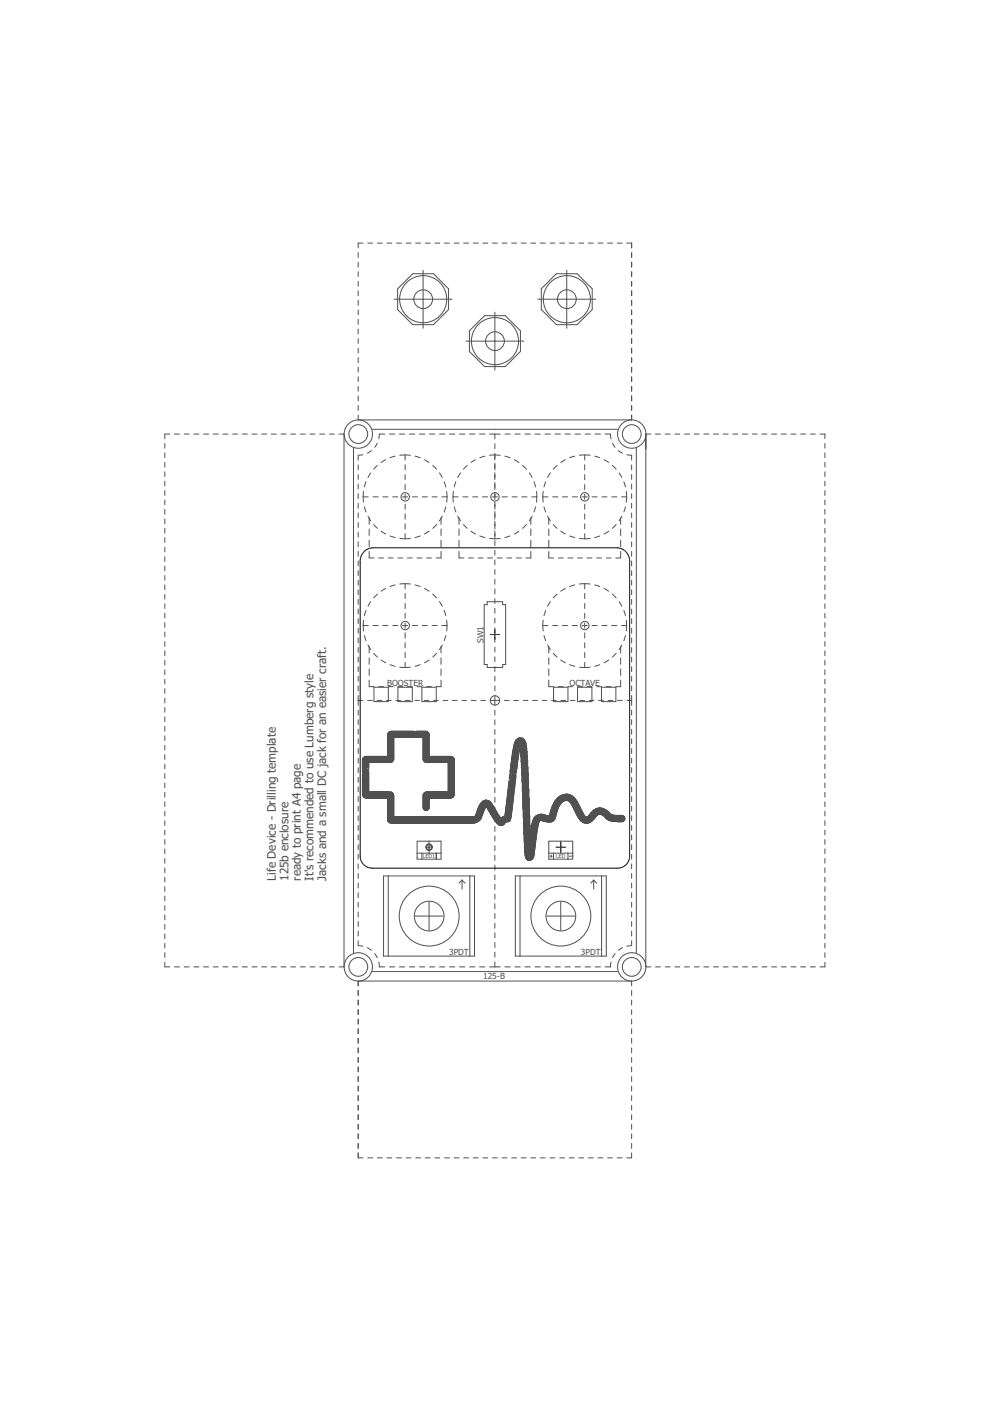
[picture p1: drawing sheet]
<svg xmlns="http://www.w3.org/2000/svg" width="210mm" height="297mm" viewBox="0 0 210 297" stroke-linecap="round" stroke-linejoin="round" font-family="sans-serif">
<defs><g id="words">
<g font-size="2.5" fill="#505050">
<text x="58.5" y="186.7" transform="rotate(-90 58.5 186.7)">Life Device - Drilling template</text>
<text x="61.1" y="186.7" transform="rotate(-90 61.1 186.7)">125b enclosure</text>
<text x="63.8" y="186.7" transform="rotate(-90 63.8 186.7)">ready to print A4 page</text>
<text x="66.5" y="186.7" transform="rotate(-90 66.5 186.7)">It's recommended to use Lumberg style</text>
<text x="69.1" y="186.7" transform="rotate(-90 69.1 186.7)">Jacks and a small DC jack for an easier craft.</text>
</g>
<g font-size="1.8" fill="#505050">
<text x="102.5" y="136.3" transform="rotate(-90 102.5 136.3)">SW1</text>
<text x="82.1" y="145.5">BOOSTER</text>
<text x="120.8" y="145.5">OCTAVE</text>
<text x="95.2" y="202.5">3PDT</text>
<text x="123.2" y="202.5">3PDT</text>
<text x="102.4" y="207.5">125-B</text>
</g>
<g font-size="1.1" fill="#505050">
<text x="89.7" y="181.9">LED1</text>
<text x="117.9" y="181.9">LED</text>
</g>
</g></defs>
<g fill="#505050" stroke="#505050" stroke-width=".21">
<path d="M112 182.4h.4z"/>
<path d="M111.8 182.3l.8 .1z"/>
<path d="M111.7 182.3h1z"/>
<path d="M111.7 182.2h1.1z"/>
<path d="M111.6 182.1l1.2 .1z"/>
<path d="M111.6 182.1h1.3z"/>
<path d="M111.5 182l1.5 .1z"/>
<path d="M111.5 181.9l1.5 .1z"/>
<path d="M111.4 181.9h1.6z"/>
<path d="M111.4 181.8l1.7 .1z"/>
<path d="M111.4 181.8h1.7z"/>
<path d="M111.4 181.7h1.7z"/>
<path d="M111.4 181.6l1.8 .1z"/>
<path d="M111.4 181.6h1.8z"/>
<path d="M111.4 181.5h1.8z"/>
<path d="M111.4 181.4l1.8 .1z"/>
<path d="M111.3 181.4h1.9z"/>
<path d="M111.3 181.3l1.9 .1z"/>
<path d="M111.3 181.3h1.9z"/>
<path d="M111.3 181.2h2z"/>
<path d="M111.3 181.1l2 .1z"/>
<path d="M111.3 181.1h2z"/>
<path d="M111.3 181h2z"/>
<path d="M111.3 180.9l2 .1z"/>
<path d="M111.3 180.9h2z"/>
<path d="M111.3 180.8h2z"/>
<path d="M111.3 180.7l2 .1z"/>
<path d="M111.3 180.7h2z"/>
<path d="M111.3 180.6l2 .1z"/>
<path d="M111.3 180.6h2z"/>
<path d="M111.3 180.5h2z"/>
<path d="M111.3 180.4l2 .1z"/>
<path d="M111.3 180.4h2z"/>
<path d="M111.3 180.3h2z"/>
<path d="M111.3 180.2l2 .1z"/>
<path d="M111.3 180.2h2.1z"/>
<path d="M111.3 180.1h2.1z"/>
<path d="M111.3 180l2.1 .1z"/>
<path d="M111.3 180h2.1z"/>
<path d="M111.3 179.9l2.1 .1z"/>
<path d="M111.2 179.9h2.2z"/>
<path d="M111.2 179.8h2.2z"/>
<path d="M111.2 179.7l2.2 .1z"/>
<path d="M111.2 179.7h2.2z"/>
<path d="M111.2 179.6h2.3z"/>
<path d="M111.2 179.5l2.3 .1z"/>
<path d="M111.2 179.5h2.3z"/>
<path d="M111.2 179.4l2.3 .1z"/>
<path d="M111.2 179.3l2.3 .1z"/>
<path d="M111.2 179.3h2.3z"/>
<path d="M111.2 179.2l2.3 .1z"/>
<path d="M111.2 179.2h2.3z"/>
<path d="M111.2 179.1h2.3z"/>
<path d="M111.2 179l2.3 .1z"/>
<path d="M111.2 179h2.3z"/>
<path d="M111.2 178.9h2.3z"/>
<path d="M111.2 178.8l2.3 .1z"/>
<path d="M111.2 178.8h2.3z"/>
<path d="M111.2 178.7l2.3 .1z"/>
<path d="M111.2 178.6l2.3 .1z"/>
<path d="M111.2 178.6h2.3z"/>
<path d="M111.2 178.5l2.4 .1z"/>
<path d="M111.1 178.5h2.5z"/>
<path d="M111.1 178.4h2.5z"/>
<path d="M111.1 178.3l2.5 .1z"/>
<path d="M111.1 178.3h2.5z"/>
<path d="M111.1 178.2h2.5z"/>
<path d="M111.1 178.1l2.5 .1z"/>
<path d="M111.1 178.1h2.6z"/>
<path d="M111.1 178l2.6 .1z"/>
<path d="M111.1 177.9l2.6 .1z"/>
<path d="M111.1 177.9h2.6z"/>
<path d="M111.1 177.8l2.6 .1z"/>
<path d="M111.1 177.8h2.6z"/>
<path d="M111.1 177.7h2.6z"/>
<path d="M111.1 177.6l2.6 .1z"/>
<path d="M111.1 177.6h2.6z"/>
<path d="M111.1 177.5h2.6z"/>
<path d="M111.1 177.4l2.6 .1z"/>
<path d="M111.1 177.4h2.6z"/>
<path d="M111.1 177.3l2.6 .1z"/>
<path d="M111.1 177.2l2.6 .1z"/>
<path d="M111.1 177.2h2.6z"/>
<path d="M111.1 177.1l2.6 .1z"/>
<path d="M111.1 177.1h2.7z"/>
<path d="M111.1 177h2.7z"/>
<path d="M111 176.9l2.8 .1z"/>
<path d="M111 176.9h2.8z"/>
<path d="M111 176.8h2.8z"/>
<path d="M111 176.7l2.8 .1z"/>
<path d="M111 176.7h2.8z"/>
<path d="M111 176.6l2.8 .1z"/>
<path d="M111.1 176.6h2.8z"/>
<path d="M111.1 176.5h2.8z"/>
<path d="M112.5 176.4l1.4 .1z"/>
<path d="M111.1 176.4l1.3 .1z"/>
<path d="M112.5 176.4h1.3z"/>
<path d="M111.1 176.4h1.3z"/>
<path d="M112.5 176.3h1.3z"/>
<path d="M111.1 176.3h1.3z"/>
<path d="M112.5 176.2l1.3 .1z"/>
<path d="M111.1 176.2l1.3 .1z"/>
<path d="M112.5 176.2h1.4z"/>
<path d="M111.1 176.2h1.3z"/>
<path d="M112.5 176.1h1.4z"/>
<path d="M111.1 176.1h1.3z"/>
<path d="M112.5 176l1.4 .1z"/>
<path d="M111.1 176l1.3 .1z"/>
<path d="M112.5 176h1.4z"/>
<path d="M111.1 176h1.3z"/>
<path d="M112.6 175.9l1.3 .1z"/>
<path d="M111.1 175.9l1.3 .1z"/>
<path d="M112.6 175.9h1.3z"/>
<path d="M111.1 175.9h1.3z"/>
<path d="M112.6 175.8h1.3z"/>
<path d="M111.1 175.8h1.3z"/>
<path d="M112.6 175.7l1.4 .1z"/>
<path d="M111.1 175.7l1.3 .1z"/>
<path d="M112.6 175.7h1.4z"/>
<path d="M111.1 175.7h1.3z"/>
<path d="M112.6 175.6h1.4z"/>
<path d="M111.1 175.6h1.3z"/>
<path d="M112.6 175.5l1.4 .1z"/>
<path d="M111.1 175.5l1.3 .1z"/>
<path d="M112.6 175.5h1.4z"/>
<path d="M111.1 175.5h1.3z"/>
<path d="M112.6 175.4l1.4 .1z"/>
<path d="M111.1 175.4l1.3 .1z"/>
<path d="M112.6 175.3l1.4 .1z"/>
<path d="M111.1 175.3l1.3 .1z"/>
<path d="M112.6 175.3h1.4z"/>
<path d="M111 175.3h1.4z"/>
<path d="M112.6 175.2l1.4 .1z"/>
<path d="M111 175.2l1.4 .1z"/>
<path d="M112.7 175.2h1.3z"/>
<path d="M111 175.2h1.4z"/>
<path d="M112.7 175.1h1.3z"/>
<path d="M111 175.1h1.4z"/>
<path d="M112.7 175l1.4 .1z"/>
<path d="M111 175l1.4 .1z"/>
<path d="M112.7 175h1.4z"/>
<path d="M111 175h1.4z"/>
<path d="M105.9 175h.7z"/>
<path d="M112.7 174.9h1.4z"/>
<path d="M111 174.9h1.4z"/>
<path d="M105.8 174.9h.9z"/>
<path d="M112.8 174.8l1.3 .1z"/>
<path d="M111 174.8l1.3 .1z"/>
<path d="M105.7 174.8l1.1 .1z"/>
<path d="M112.8 174.8h1.4z"/>
<path d="M111 174.8h1.3z"/>
<path d="M105.6 174.8h1.3z"/>
<path d="M112.8 174.7l1.4 .1z"/>
<path d="M111 174.7l1.3 .1z"/>
<path d="M105.5 174.7l1.4 .1z"/>
<path d="M112.8 174.6l1.4 .1z"/>
<path d="M111 174.6l1.3 .1z"/>
<path d="M105.5 174.6l1.5 .1z"/>
<path d="M112.8 174.6h1.4z"/>
<path d="M111 174.6h1.3z"/>
<path d="M105.4 174.6h1.6z"/>
<path d="M124.1 174.5l.6 .1z"/>
<path d="M112.8 174.5l1.4 .1z"/>
<path d="M111 174.5l1.3 .1z"/>
<path d="M105.3 174.5l1.7 .1z"/>
<path d="M82.9 174.5l17.4 .1z"/>
<path d="M123.8 174.5h1.1z"/>
<path d="M112.8 174.5h1.4z"/>
<path d="M111 174.5h1.3z"/>
<path d="M105.3 174.5h1.8z"/>
<path d="M82.6 174.5h18.1z"/>
<path d="M123.7 174.4h1.3z"/>
<path d="M112.8 174.4h1.4z"/>
<path d="M111 174.4h1.3z"/>
<path d="M105.2 174.4h2z"/>
<path d="M82.5 174.4h18.5z"/>
<path d="M123.6 174.3l1.5 .1z"/>
<path d="M112.8 174.3l1.5 .1z"/>
<path d="M111 174.3l1.3 .1z"/>
<path d="M105.2 174.3l2.1 .1z"/>
<path d="M82.4 174.3l18.7 .1z"/>
<path d="M123.4 174.3h1.9z"/>
<path d="M116.1 174.3h.7z"/>
<path d="M112.9 174.3h1.4z"/>
<path d="M111 174.3h1.3z"/>
<path d="M105.2 174.3h2.2z"/>
<path d="M82.4 174.3h18.8z"/>
<path d="M130.8 174.2h1.2z"/>
<path d="M123.4 174.2h1.9z"/>
<path d="M115.7 174.2h1.4z"/>
<path d="M112.9 174.2h1.4z"/>
<path d="M111 174.2h1.3z"/>
<path d="M105.1 174.2h2.7z"/>
<path d="M82.3 174.2h19z"/>
<path d="M130 174.1l2.1 .1z"/>
<path d="M123.3 174.1l2.2 .1z"/>
<path d="M115.5 174.1l1.7 .1z"/>
<path d="M112.9 174.1l1.4 .1z"/>
<path d="M111 174.1l1.3 .1z"/>
<path d="M105 174.1l2.9 .1z"/>
<path d="M82.3 174.1l19.2 .1z"/>
<path d="M129.6 174.1h2.6z"/>
<path d="M123.2 174.1h2.3z"/>
<path d="M115.2 174.1h2.1z"/>
<path d="M113 174.1h1.4z"/>
<path d="M111 174.1h1.3z"/>
<path d="M104.9 174.1h3.2z"/>
<path d="M82.2 174.1h19.3z"/>
<path d="M129.3 174l3 .1z"/>
<path d="M123.1 174l2.5 .1z"/>
<path d="M115 174l2.3 .1z"/>
<path d="M113 174l1.5 .1z"/>
<path d="M111 174l1.3 .1z"/>
<path d="M104.9 174l3.2 .1z"/>
<path d="M82.2 174l19.4 .1z"/>
<path d="M129.2 173.9l3.2 .1z"/>
<path d="M123.1 173.9l2.5 .1z"/>
<path d="M113 173.9l4.4 .1z"/>
<path d="M111 173.9l1.3 .1z"/>
<path d="M104.9 173.9l3.2 .1z"/>
<path d="M82.2 173.9l19.5 .1z"/>
<path d="M129 173.9h3.4z"/>
<path d="M123 173.9h2.7z"/>
<path d="M113 173.9h4.5z"/>
<path d="M111 173.9h1.3z"/>
<path d="M104.8 173.9h3.4z"/>
<path d="M82.2 173.9h19.5z"/>
<path d="M128.9 173.8l3.6 .1z"/>
<path d="M122.9 173.8l2.9 .1z"/>
<path d="M113 173.8l4.5 .1z"/>
<path d="M111 173.8l1.3 .1z"/>
<path d="M104.8 173.8l3.4 .1z"/>
<path d="M82.2 173.8l19.6 .1z"/>
<path d="M128.8 173.8h3.7z"/>
<path d="M122.9 173.8h2.9z"/>
<path d="M113 173.8h4.6z"/>
<path d="M111 173.8h1.3z"/>
<path d="M104.8 173.8h3.4z"/>
<path d="M82.2 173.8h19.7z"/>
<path d="M128.7 173.7h3.7z"/>
<path d="M122.9 173.7h3z"/>
<path d="M113.1 173.7h4.5z"/>
<path d="M111 173.7h1.3z"/>
<path d="M104.7 173.7h3.6z"/>
<path d="M82.2 173.7h19.7z"/>
<path d="M128.6 173.6l3.9 .1z"/>
<path d="M122.8 173.6l3.2 .1z"/>
<path d="M113.1 173.6l4.6 .1z"/>
<path d="M111 173.6l1.3 .1z"/>
<path d="M104.6 173.6l3.6 .1z"/>
<path d="M82.2 173.6l19.7 .1z"/>
<path d="M128.5 173.6h4z"/>
<path d="M122.7 173.6h3.3z"/>
<path d="M113.2 173.6h4.4z"/>
<path d="M111 173.6h1.3z"/>
<path d="M104.6 173.6h3.6z"/>
<path d="M82.2 173.6h19.8z"/>
<path d="M128.5 173.5h4z"/>
<path d="M122.7 173.5h3.3z"/>
<path d="M113.2 173.5h4.5z"/>
<path d="M111 173.5h1.3z"/>
<path d="M104.6 173.5h3.7z"/>
<path d="M82.2 173.5h19.8z"/>
<path d="M128.4 173.4l4.1 .1z"/>
<path d="M122.7 173.4l3.4 .1z"/>
<path d="M113.2 173.4l4.5 .1z"/>
<path d="M111 173.4l1.3 .1z"/>
<path d="M104.5 173.4l3.8 .1z"/>
<path d="M82.2 173.4l19.8 .1z"/>
<path d="M128.3 173.4h4.1z"/>
<path d="M122.6 173.4h3.6z"/>
<path d="M113.2 173.4h4.5z"/>
<path d="M110.9 173.4h1.4z"/>
<path d="M106.3 173.4h2z"/>
<path d="M104.5 173.4h1.7z"/>
<path d="M82.2 173.4h19.8z"/>
<path d="M128.3 173.3l4.2 .1z"/>
<path d="M122.6 173.3l3.6 .1z"/>
<path d="M113.3 173.3l4.5 .1z"/>
<path d="M110.9 173.3l1.4 .1z"/>
<path d="M106.3 173.3l2 .1z"/>
<path d="M104.5 173.3l1.6 .1z"/>
<path d="M82.2 173.3l19.9 .1z"/>
<path d="M128.3 173.2l4.2 .1z"/>
<path d="M122.6 173.2l3.7 .1z"/>
<path d="M113.3 173.2l4.5 .1z"/>
<path d="M110.9 173.2l1.4 .1z"/>
<path d="M106.5 173.2l1.8 .1z"/>
<path d="M104.4 173.2l1.6 .1z"/>
<path d="M82.2 173.2l19.9 .1z"/>
<path d="M128.2 173.2h4.2z"/>
<path d="M124.4 173.2h1.9z"/>
<path d="M122.5 173.2h1.8z"/>
<path d="M113.4 173.2h4.4z"/>
<path d="M110.9 173.2h1.4z"/>
<path d="M106.6 173.2h1.8z"/>
<path d="M104.4 173.2h1.6z"/>
<path d="M82.2 173.2h19.9z"/>
<path d="M128.1 173.1l4.3 .1z"/>
<path d="M124.5 173.1l1.9 .1z"/>
<path d="M122.5 173.1l1.6 .1z"/>
<path d="M113.5 173.1l4.4 .1z"/>
<path d="M110.9 173.1l1.4 .1z"/>
<path d="M106.7 173.1l1.7 .1z"/>
<path d="M104.3 173.1l1.7 .1z"/>
<path d="M100.5 173.1l1.7 .1z"/>
<path d="M82.2 173.1l1.3 .1z"/>
<path d="M128.1 173.1h4.2z"/>
<path d="M124.7 173.1h1.7z"/>
<path d="M122.4 173.1h1.7z"/>
<path d="M113.5 173.1h4.4z"/>
<path d="M110.9 173.1h1.4z"/>
<path d="M106.8 173.1h1.6z"/>
<path d="M104.4 173.1h1.5z"/>
<path d="M100.6 173.1h1.6z"/>
<path d="M82.2 173.1h1.3z"/>
<path d="M128 173h4.2z"/>
<path d="M124.7 173h1.8z"/>
<path d="M122.4 173h1.6z"/>
<path d="M113.6 173h4.3z"/>
<path d="M110.9 173h1.4z"/>
<path d="M107 173h1.4z"/>
<path d="M104.3 173h1.5z"/>
<path d="M100.7 173h1.5z"/>
<path d="M82.2 173h1.3z"/>
<path d="M127.9 172.9l4.2 .1z"/>
<path d="M124.8 172.9l1.8 .1z"/>
<path d="M122.4 172.9l1.5 .1z"/>
<path d="M116.5 172.9l1.4 .1z"/>
<path d="M113.7 172.9l2.5 .1z"/>
<path d="M110.9 172.9l1.4 .1z"/>
<path d="M107.1 172.9l1.3 .1z"/>
<path d="M104.2 172.9l1.7 .1z"/>
<path d="M100.8 172.9l1.5 .1z"/>
<path d="M82.2 172.9l1.3 .1z"/>
<path d="M127.8 172.9h4.2z"/>
<path d="M124.8 172.9h1.8z"/>
<path d="M122.4 172.9h1.5z"/>
<path d="M116.5 172.9h1.4z"/>
<path d="M113.8 172.9h2.2z"/>
<path d="M110.9 172.9h1.3z"/>
<path d="M107.1 172.9h1.3z"/>
<path d="M104.2 172.9h1.6z"/>
<path d="M100.8 172.9h1.5z"/>
<path d="M82.2 172.9h1.3z"/>
<path d="M127.7 172.8h2.5z"/>
<path d="M124.9 172.8h1.8z"/>
<path d="M122.3 172.8h1.6z"/>
<path d="M116.5 172.8h1.4z"/>
<path d="M113.9 172.8h1.8z"/>
<path d="M110.9 172.8h1.3z"/>
<path d="M107.1 172.8h1.3z"/>
<path d="M104.1 172.8h1.6z"/>
<path d="M100.8 172.8h1.5z"/>
<path d="M82.2 172.8h1.3z"/>
<path d="M127.6 172.7l2.3 .1z"/>
<path d="M125 172.7l1.8 .1z"/>
<path d="M122.3 172.7l1.5 .1z"/>
<path d="M116.5 172.7l1.4 .1z"/>
<path d="M114 172.7l1.4 .1z"/>
<path d="M110.9 172.7l1.3 .1z"/>
<path d="M107.1 172.7l1.4 .1z"/>
<path d="M104.1 172.7l1.6 .1z"/>
<path d="M100.8 172.7l1.5 .1z"/>
<path d="M82.2 172.7l1.3 .1z"/>
<path d="M127.4 172.7h2.3z"/>
<path d="M125 172.7h1.9z"/>
<path d="M122.2 172.7h1.6z"/>
<path d="M116.5 172.7h1.4z"/>
<path d="M114.2 172.7h1z"/>
<path d="M110.9 172.7h1.3z"/>
<path d="M107.1 172.7h1.4z"/>
<path d="M104.1 172.7h1.6z"/>
<path d="M100.9 172.7h1.4z"/>
<path d="M82.2 172.7h1.3z"/>
<path d="M125 172.6l4.5 .1z"/>
<path d="M122.2 172.6l1.6 .1z"/>
<path d="M116.6 172.6l1.4 .1z"/>
<path d="M114.5 172.6l.4 .1z"/>
<path d="M110.9 172.6l1.3 .1z"/>
<path d="M107.1 172.6l1.4 .1z"/>
<path d="M104 172.6l1.6 .1z"/>
<path d="M100.9 172.6l1.5 .1z"/>
<path d="M82.2 172.6l1.3 .1z"/>
<path d="M125.1 172.6h4.4z"/>
<path d="M122.2 172.6h1.5z"/>
<path d="M116.6 172.6h1.4z"/>
<path d="M110.9 172.6h1.3z"/>
<path d="M107.1 172.6h1.3z"/>
<path d="M104 172.6h1.6z"/>
<path d="M100.9 172.6h1.5z"/>
<path d="M82.2 172.6h1.3z"/>
<path d="M125.2 172.5h4.1z"/>
<path d="M122.2 172.5h1.5z"/>
<path d="M116.6 172.5h1.4z"/>
<path d="M110.9 172.5h1.3z"/>
<path d="M107.1 172.5h1.3z"/>
<path d="M103.9 172.5h1.6z"/>
<path d="M101 172.5h1.4z"/>
<path d="M82.2 172.5h1.3z"/>
<path d="M125.2 172.4l4.1 .1z"/>
<path d="M122.1 172.4l1.5 .1z"/>
<path d="M116.6 172.4l1.4 .1z"/>
<path d="M110.9 172.4l1.3 .1z"/>
<path d="M107.1 172.4l1.3 .1z"/>
<path d="M103.9 172.4l1.6 .1z"/>
<path d="M101 172.4l1.4 .1z"/>
<path d="M82.2 172.4l1.3 .1z"/>
<path d="M125.2 172.4h4.1z"/>
<path d="M122.1 172.4h1.5z"/>
<path d="M116.6 172.4h1.4z"/>
<path d="M110.9 172.4h1.3z"/>
<path d="M107.1 172.4h1.3z"/>
<path d="M103.9 172.4h1.6z"/>
<path d="M101 172.4h1.4z"/>
<path d="M82.2 172.4h1.3z"/>
<path d="M125.3 172.3h3.9z"/>
<path d="M122 172.3h1.6z"/>
<path d="M116.6 172.3h1.4z"/>
<path d="M110.9 172.3h1.3z"/>
<path d="M107.1 172.3h1.4z"/>
<path d="M103.9 172.3h1.5z"/>
<path d="M101 172.3h1.4z"/>
<path d="M82.2 172.3h1.3z"/>
<path d="M125.3 172.2l3.9 .1z"/>
<path d="M122 172.2l1.6 .1z"/>
<path d="M116.6 172.2l1.4 .1z"/>
<path d="M110.9 172.2l1.3 .1z"/>
<path d="M107.1 172.2l1.4 .1z"/>
<path d="M103.8 172.2l1.6 .1z"/>
<path d="M101 172.2l1.5 .1z"/>
<path d="M82.2 172.2l1.3 .1z"/>
<path d="M125.4 172.2h3.7z"/>
<path d="M122 172.2h1.5z"/>
<path d="M116.6 172.2h1.5z"/>
<path d="M110.9 172.2h1.3z"/>
<path d="M107.1 172.2h1.4z"/>
<path d="M103.8 172.2h1.5z"/>
<path d="M101 172.2h1.5z"/>
<path d="M82.2 172.2h1.3z"/>
<path d="M125.5 172.1h3.5z"/>
<path d="M122 172.1h1.5z"/>
<path d="M116.7 172.1h1.4z"/>
<path d="M110.9 172.1h1.3z"/>
<path d="M107.1 172.1h1.4z"/>
<path d="M103.8 172.1h1.5z"/>
<path d="M101.1 172.1h1.4z"/>
<path d="M82.2 172.1h1.3z"/>
<path d="M125.5 172l3.5 .1z"/>
<path d="M121.9 172l1.5 .1z"/>
<path d="M116.7 172l1.4 .1z"/>
<path d="M110.9 172l1.3 .1z"/>
<path d="M107.2 172l1.3 .1z"/>
<path d="M103.7 172l1.6 .1z"/>
<path d="M101.1 172l1.4 .1z"/>
<path d="M82.2 172l1.3 .1z"/>
<path d="M125.6 172h3.3z"/>
<path d="M121.9 172h1.5z"/>
<path d="M116.7 172h1.4z"/>
<path d="M110.9 172h1.3z"/>
<path d="M107.2 172h1.3z"/>
<path d="M103.7 172h1.5z"/>
<path d="M101.2 172h1.4z"/>
<path d="M82.2 172h1.3z"/>
<path d="M125.7 171.9l3.1 .1z"/>
<path d="M121.9 171.9l1.5 .1z"/>
<path d="M116.7 171.9l1.5 .1z"/>
<path d="M110.9 171.9l1.3 .1z"/>
<path d="M107.2 171.9l1.3 .1z"/>
<path d="M103.6 171.9l1.6 .1z"/>
<path d="M101.2 171.9l1.4 .1z"/>
<path d="M82.2 171.9l1.3 .1z"/>
<path d="M125.7 171.9h3z"/>
<path d="M121.9 171.9h1.5z"/>
<path d="M116.8 171.9h1.4z"/>
<path d="M110.9 171.9h1.3z"/>
<path d="M107.2 171.9h1.3z"/>
<path d="M103.6 171.9h1.6z"/>
<path d="M101.2 171.9h1.4z"/>
<path d="M82.2 171.9h1.3z"/>
<path d="M125.8 171.8h2.8z"/>
<path d="M121.8 171.8h1.5z"/>
<path d="M116.8 171.8h1.4z"/>
<path d="M110.9 171.8h1.3z"/>
<path d="M107.2 171.8h1.4z"/>
<path d="M103.6 171.8h1.6z"/>
<path d="M101.2 171.8h1.5z"/>
<path d="M90.2 171.8h.4z"/>
<path d="M82.2 171.8h1.3z"/>
<path d="M125.9 171.7l2.6 .1z"/>
<path d="M121.8 171.7l1.4 .1z"/>
<path d="M116.8 171.7l1.4 .1z"/>
<path d="M110.9 171.7l1.3 .1z"/>
<path d="M107.2 171.7l1.4 .1z"/>
<path d="M103.5 171.7l1.6 .1z"/>
<path d="M101.2 171.7l1.5 .1z"/>
<path d="M90 171.7l.7 .1z"/>
<path d="M82.2 171.7l1.3 .1z"/>
<path d="M126 171.7h2.5z"/>
<path d="M121.7 171.7h1.6z"/>
<path d="M116.8 171.7h1.4z"/>
<path d="M110.9 171.7h1.3z"/>
<path d="M107.2 171.7h1.4z"/>
<path d="M103.5 171.7h1.5z"/>
<path d="M101.2 171.7h1.5z"/>
<path d="M89.9 171.7h.8z"/>
<path d="M82.2 171.7h1.3z"/>
<path d="M126 171.6h2.3z"/>
<path d="M121.7 171.6h1.6z"/>
<path d="M116.8 171.6h1.5z"/>
<path d="M110.9 171.6h1.4z"/>
<path d="M107.3 171.6h1.3z"/>
<path d="M103.4 171.6h1.6z"/>
<path d="M101.3 171.6h1.5z"/>
<path d="M89.9 171.6h1z"/>
<path d="M82.2 171.6h1.3z"/>
<path d="M126.2 171.5l2 .1z"/>
<path d="M121.7 171.5l1.5 .1z"/>
<path d="M116.8 171.5l1.5 .1z"/>
<path d="M110.9 171.5l1.4 .1z"/>
<path d="M107.3 171.5l1.3 .1z"/>
<path d="M103.4 171.5l1.6 .1z"/>
<path d="M101.3 171.5l1.5 .1z"/>
<path d="M89.8 171.5l1.1 .1z"/>
<path d="M82.2 171.5l1.3 .1z"/>
<path d="M126.3 171.5h1.8z"/>
<path d="M121.7 171.5h1.5z"/>
<path d="M116.9 171.5h1.4z"/>
<path d="M110.9 171.5h1.4z"/>
<path d="M107.3 171.5h1.3z"/>
<path d="M103.4 171.5h1.5z"/>
<path d="M101.3 171.5h1.5z"/>
<path d="M89.8 171.5h1.1z"/>
<path d="M82.2 171.5h1.3z"/>
<path d="M126.4 171.4h1.6z"/>
<path d="M121.6 171.4h1.5z"/>
<path d="M116.9 171.4h1.4z"/>
<path d="M110.9 171.4h1.4z"/>
<path d="M107.3 171.4h1.3z"/>
<path d="M103.3 171.4h1.6z"/>
<path d="M101.3 171.4h1.5z"/>
<path d="M89.7 171.4h1.3z"/>
<path d="M82.2 171.4h1.3z"/>
<path d="M126.6 171.3l1.2 .1z"/>
<path d="M121.6 171.3l1.5 .1z"/>
<path d="M116.9 171.3l1.4 .1z"/>
<path d="M110.9 171.3l1.4 .1z"/>
<path d="M107.3 171.3l1.3 .1z"/>
<path d="M103.3 171.3l1.6 .1z"/>
<path d="M101.3 171.3l1.6 .1z"/>
<path d="M89.7 171.3l1.3 .1z"/>
<path d="M82.2 171.3l1.3 .1z"/>
<path d="M126.9 171.3h.5z"/>
<path d="M121.6 171.3h1.4z"/>
<path d="M117 171.3h1.4z"/>
<path d="M110.9 171.3h1.4z"/>
<path d="M107.3 171.3h1.3z"/>
<path d="M103.3 171.3h1.5z"/>
<path d="M101.4 171.3h1.5z"/>
<path d="M89.7 171.3h1.3z"/>
<path d="M82.2 171.3h1.3z"/>
<path d="M121.5 171.2l1.6 .1z"/>
<path d="M117 171.2l1.4 .1z"/>
<path d="M110.9 171.2l1.4 .1z"/>
<path d="M107.3 171.2l1.3 .1z"/>
<path d="M103.3 171.2l1.5 .1z"/>
<path d="M101.4 171.2l1.5 .1z"/>
<path d="M89.7 171.2l1.3 .1z"/>
<path d="M82.2 171.2l1.3 .1z"/>
<path d="M121.5 171.2h1.5z"/>
<path d="M117 171.2h1.4z"/>
<path d="M110.9 171.2h1.4z"/>
<path d="M107.3 171.2h1.3z"/>
<path d="M103.2 171.2h1.6z"/>
<path d="M101.4 171.2h1.5z"/>
<path d="M89.7 171.2h1.4z"/>
<path d="M82.2 171.2h1.3z"/>
<path d="M121.5 171.1h1.5z"/>
<path d="M117 171.1h1.5z"/>
<path d="M110.8 171.1h1.4z"/>
<path d="M107.3 171.1h1.3z"/>
<path d="M103.1 171.1h1.6z"/>
<path d="M101.5 171.1h1.5z"/>
<path d="M89.7 171.1h1.4z"/>
<path d="M82.2 171.1h1.3z"/>
<path d="M121.4 171l1.5 .1z"/>
<path d="M117 171l1.5 .1z"/>
<path d="M110.8 171l1.4 .1z"/>
<path d="M107.3 171l1.3 .1z"/>
<path d="M101.5 171l3.2 .1z"/>
<path d="M89.7 171l1.4 .1z"/>
<path d="M82.2 171l1.3 .1z"/>
<path d="M121.4 171h1.5z"/>
<path d="M117.1 171h1.4z"/>
<path d="M110.8 171h1.4z"/>
<path d="M107.3 171h1.3z"/>
<path d="M101.5 171h3.2z"/>
<path d="M89.7 171h1.3z"/>
<path d="M82.2 171h1.3z"/>
<path d="M121.3 170.9h1.6z"/>
<path d="M117.1 170.9h1.4z"/>
<path d="M110.8 170.9h1.4z"/>
<path d="M107.3 170.9h1.3z"/>
<path d="M101.5 170.9h3.1z"/>
<path d="M89.7 170.9h1.3z"/>
<path d="M82.2 170.9h1.3z"/>
<path d="M121.3 170.8l1.6 .1z"/>
<path d="M117.1 170.8l1.5 .1z"/>
<path d="M110.8 170.8l1.4 .1z"/>
<path d="M107.3 170.8l1.3 .1z"/>
<path d="M101.6 170.8l3 .1z"/>
<path d="M89.7 170.8l1.3 .1z"/>
<path d="M82.2 170.8l1.3 .1z"/>
<path d="M121.3 170.8h1.5z"/>
<path d="M117.2 170.8h1.5z"/>
<path d="M110.8 170.8h1.4z"/>
<path d="M107.3 170.8h1.4z"/>
<path d="M101.6 170.8h2.9z"/>
<path d="M89.7 170.8h1.3z"/>
<path d="M82.2 170.8h1.3z"/>
<path d="M121.3 170.7l1.5 .1z"/>
<path d="M117.2 170.7l1.5 .1z"/>
<path d="M110.8 170.7l1.4 .1z"/>
<path d="M107.3 170.7l1.4 .1z"/>
<path d="M101.7 170.7l2.8 .1z"/>
<path d="M89.7 170.7l1.3 .1z"/>
<path d="M82.2 170.7l1.3 .1z"/>
<path d="M121.2 170.6l1.5 .1z"/>
<path d="M117.2 170.6l1.5 .1z"/>
<path d="M110.8 170.6l1.4 .1z"/>
<path d="M107.3 170.6l1.4 .1z"/>
<path d="M101.7 170.6l2.8 .1z"/>
<path d="M89.7 170.6l1.4 .1z"/>
<path d="M82.2 170.6l1.3 .1z"/>
<path d="M121.2 170.6h1.5z"/>
<path d="M117.2 170.6h1.5z"/>
<path d="M110.8 170.6h1.4z"/>
<path d="M107.3 170.6h1.4z"/>
<path d="M101.7 170.6h2.7z"/>
<path d="M89.7 170.6h1.3z"/>
<path d="M82.2 170.6h1.3z"/>
<path d="M121.2 170.5l1.5 .1z"/>
<path d="M117.3 170.5l1.5 .1z"/>
<path d="M110.8 170.5l1.4 .1z"/>
<path d="M107.4 170.5l1.3 .1z"/>
<path d="M101.7 170.5l2.7 .1z"/>
<path d="M89.7 170.5l1.3 .1z"/>
<path d="M82.2 170.5l1.3 .1z"/>
<path d="M121.1 170.5h1.6z"/>
<path d="M117.3 170.5h1.6z"/>
<path d="M110.8 170.5h1.4z"/>
<path d="M107.4 170.5h1.3z"/>
<path d="M101.8 170.5h2.5z"/>
<path d="M89.7 170.5h1.3z"/>
<path d="M82.2 170.5h1.3z"/>
<path d="M121.1 170.4h1.5z"/>
<path d="M117.3 170.4h1.6z"/>
<path d="M110.8 170.4h1.4z"/>
<path d="M107.4 170.4h1.3z"/>
<path d="M101.9 170.4h2.4z"/>
<path d="M89.7 170.4h1.3z"/>
<path d="M82.2 170.4h1.3z"/>
<path d="M121 170.3l1.6 .1z"/>
<path d="M117.3 170.3l1.6 .1z"/>
<path d="M110.8 170.3l1.4 .1z"/>
<path d="M107.4 170.3l1.3 .1z"/>
<path d="M101.9 170.3l2.4 .1z"/>
<path d="M89.7 170.3l1.3 .1z"/>
<path d="M82.2 170.3l1.3 .1z"/>
<path d="M121 170.3h1.5z"/>
<path d="M117.4 170.3h1.6z"/>
<path d="M110.8 170.3h1.4z"/>
<path d="M107.4 170.3h1.3z"/>
<path d="M101.9 170.3h2.3z"/>
<path d="M89.7 170.3h1.3z"/>
<path d="M82.2 170.3h1.3z"/>
<path d="M120.9 170.2h1.7z"/>
<path d="M117.4 170.2h1.7z"/>
<path d="M110.8 170.2h1.4z"/>
<path d="M107.4 170.2h1.4z"/>
<path d="M102 170.2h2.2z"/>
<path d="M89.7 170.2h1.3z"/>
<path d="M82.2 170.2h1.3z"/>
<path d="M120.9 170.1l1.6 .1z"/>
<path d="M117.5 170.1l1.6 .1z"/>
<path d="M110.8 170.1l1.4 .1z"/>
<path d="M107.4 170.1l1.4 .1z"/>
<path d="M102 170.1l2.2 .1z"/>
<path d="M89.7 170.1l1.3 .1z"/>
<path d="M82.2 170.1l1.3 .1z"/>
<path d="M120.8 170.1h1.7z"/>
<path d="M117.5 170.1h1.7z"/>
<path d="M110.8 170.1h1.4z"/>
<path d="M107.4 170.1h1.4z"/>
<path d="M102.1 170.1h2z"/>
<path d="M89.7 170.1h1.3z"/>
<path d="M82.2 170.1h1.3z"/>
<path d="M120.8 170l1.6 .1z"/>
<path d="M117.5 170l1.8 .1z"/>
<path d="M110.8 170l1.4 .1z"/>
<path d="M107.4 170l1.4 .1z"/>
<path d="M102.2 170l1.8 .1z"/>
<path d="M89.7 170l1.3 .1z"/>
<path d="M82.2 170l1.3 .1z"/>
<path d="M120.7 169.9l1.7 .1z"/>
<path d="M117.5 169.9l1.9 .1z"/>
<path d="M110.8 169.9l1.4 .1z"/>
<path d="M107.4 169.9l1.4 .1z"/>
<path d="M102.3 169.9l1.6 .1z"/>
<path d="M89.7 169.9l1.3 .1z"/>
<path d="M82.2 169.9l1.3 .1z"/>
<path d="M120.6 169.9h1.7z"/>
<path d="M117.6 169.9h1.8z"/>
<path d="M110.8 169.9h1.4z"/>
<path d="M107.4 169.9h1.4z"/>
<path d="M102.3 169.9h1.5z"/>
<path d="M89.7 169.9h1.3z"/>
<path d="M82.2 169.9h1.3z"/>
<path d="M120.5 169.8l1.8 .1z"/>
<path d="M117.7 169.8l1.9 .1z"/>
<path d="M110.8 169.8l1.4 .1z"/>
<path d="M107.4 169.8l1.4 .1z"/>
<path d="M102.4 169.8l1.3 .1z"/>
<path d="M89.7 169.8l1.3 .1z"/>
<path d="M82.2 169.8l1.3 .1z"/>
<path d="M120.4 169.8h1.9z"/>
<path d="M117.7 169.8h2z"/>
<path d="M110.8 169.8h1.4z"/>
<path d="M107.4 169.8h1.4z"/>
<path d="M102.5 169.8h1.2z"/>
<path d="M89.7 169.8h1.3z"/>
<path d="M82.2 169.8h1.3z"/>
<path d="M117.7 169.7h4.5z"/>
<path d="M110.8 169.7h1.4z"/>
<path d="M107.4 169.7h1.4z"/>
<path d="M102.7 169.7h.8z"/>
<path d="M89.7 169.7h1.3z"/>
<path d="M82.2 169.7h1.3z"/>
<path d="M117.8 169.6l4.4 .1z"/>
<path d="M110.8 169.6l1.4 .1z"/>
<path d="M107.4 169.6l1.4 .1z"/>
<path d="M102.9 169.6l.4 .1z"/>
<path d="M89.7 169.6l1.3 .1z"/>
<path d="M82.2 169.6l1.3 .1z"/>
<path d="M117.9 169.6h4.3z"/>
<path d="M110.8 169.6h1.4z"/>
<path d="M107.4 169.6h1.4z"/>
<path d="M89.7 169.6h1.3z"/>
<path d="M82.2 169.6h1.3z"/>
<path d="M117.9 169.5h4.2z"/>
<path d="M110.8 169.5h1.4z"/>
<path d="M107.4 169.5h1.4z"/>
<path d="M89.7 169.5h1.3z"/>
<path d="M82.2 169.5h1.3z"/>
<path d="M117.9 169.4l4.1 .1z"/>
<path d="M110.8 169.4l1.4 .1z"/>
<path d="M107.5 169.4l1.3 .1z"/>
<path d="M89.7 169.4l1.3 .1z"/>
<path d="M82.2 169.4l1.3 .1z"/>
<path d="M118 169.4h4z"/>
<path d="M110.8 169.4h1.4z"/>
<path d="M107.5 169.4h1.3z"/>
<path d="M89.7 169.4h1.3z"/>
<path d="M82.2 169.4h1.3z"/>
<path d="M118 169.3l4 .1z"/>
<path d="M110.8 169.3l1.4 .1z"/>
<path d="M107.5 169.3l1.3 .1z"/>
<path d="M89.7 169.3l1.3 .1z"/>
<path d="M82.2 169.3l1.3 .1z"/>
<path d="M118.1 169.2l3.8 .1z"/>
<path d="M110.8 169.2l1.4 .1z"/>
<path d="M107.5 169.2l1.3 .1z"/>
<path d="M89.7 169.2l1.4 .1z"/>
<path d="M82.1 169.2l1.4 .1z"/>
<path d="M118.2 169.2h3.7z"/>
<path d="M110.8 169.2h1.4z"/>
<path d="M107.5 169.2h1.3z"/>
<path d="M89.7 169.2h6z"/>
<path d="M77.5 169.2h6z"/>
<path d="M118.2 169.1l3.6 .1z"/>
<path d="M110.8 169.1l1.4 .1z"/>
<path d="M107.5 169.1l1.4 .1z"/>
<path d="M89.7 169.1l6.2 .1z"/>
<path d="M77.3 169.1l6.2 .1z"/>
<path d="M118.3 169.1h3.4z"/>
<path d="M110.8 169.1h1.3z"/>
<path d="M107.5 169.1h1.4z"/>
<path d="M89.7 169.1h6.3z"/>
<path d="M77.2 169.1h6.3z"/>
<path d="M118.4 169h3.3z"/>
<path d="M110.8 169h1.3z"/>
<path d="M107.5 169h1.4z"/>
<path d="M89.7 169h6.4z"/>
<path d="M77.1 169h6.4z"/>
<path d="M118.4 168.9l3.2 .1z"/>
<path d="M110.8 168.9l1.3 .1z"/>
<path d="M107.5 168.9l1.4 .1z"/>
<path d="M89.7 168.9l6.4 .1z"/>
<path d="M77 168.9l6.5 .1z"/>
<path d="M118.6 168.9h2.9z"/>
<path d="M110.8 168.9h1.3z"/>
<path d="M107.6 168.9h1.3z"/>
<path d="M89.7 168.9h6.5z"/>
<path d="M77 168.9h6.5z"/>
<path d="M118.6 168.8h2.9z"/>
<path d="M110.8 168.8h1.3z"/>
<path d="M107.6 168.8h1.3z"/>
<path d="M89.7 168.8h6.5z"/>
<path d="M77 168.8h6.5z"/>
<path d="M118.7 168.7l2.6 .1z"/>
<path d="M110.8 168.7l1.3 .1z"/>
<path d="M107.6 168.7l1.3 .1z"/>
<path d="M89.7 168.7l6.6 .1z"/>
<path d="M76.9 168.7l6.6 .1z"/>
<path d="M118.9 168.7h2.4z"/>
<path d="M110.8 168.7h1.3z"/>
<path d="M107.6 168.7h1.3z"/>
<path d="M89.7 168.7h6.6z"/>
<path d="M76.9 168.7h6.6z"/>
<path d="M118.9 168.6l2.2 .1z"/>
<path d="M110.8 168.6l1.3 .1z"/>
<path d="M107.6 168.6l1.3 .1z"/>
<path d="M89.7 168.6l6.6 .1z"/>
<path d="M76.9 168.6l6.6 .1z"/>
<path d="M119.1 168.6h1.9z"/>
<path d="M110.8 168.6h1.3z"/>
<path d="M107.6 168.6h1.4z"/>
<path d="M89.7 168.6h6.6z"/>
<path d="M76.9 168.6h6.6z"/>
<path d="M119.3 168.5h1.6z"/>
<path d="M110.8 168.5h1.3z"/>
<path d="M107.6 168.5h1.4z"/>
<path d="M89.7 168.5h6.6z"/>
<path d="M76.8 168.5h6.6z"/>
<path d="M119.5 168.4l1.2 .1z"/>
<path d="M110.8 168.4l1.3 .1z"/>
<path d="M107.6 168.4l1.4 .1z"/>
<path d="M89.7 168.4l6.6 .1z"/>
<path d="M76.8 168.4l6.6 .1z"/>
<path d="M119.9 168.4h.5z"/>
<path d="M110.8 168.4h1.3z"/>
<path d="M107.6 168.4h1.3z"/>
<path d="M89.7 168.4h6.6z"/>
<path d="M76.8 168.4h6.6z"/>
<path d="M110.8 168.3h1.3z"/>
<path d="M107.6 168.3h1.3z"/>
<path d="M89.8 168.3h6.5z"/>
<path d="M76.8 168.3h6.6z"/>
<path d="M110.8 168.2l1.3 .1z"/>
<path d="M107.6 168.2l1.3 .1z"/>
<path d="M89.8 168.2l6.5 .1z"/>
<path d="M76.8 168.2l6.6 .1z"/>
<path d="M110.8 168.2h1.3z"/>
<path d="M107.6 168.2h1.3z"/>
<path d="M89.9 168.2h6.4z"/>
<path d="M76.8 168.2h6.5z"/>
<path d="M110.8 168.1h1.3z"/>
<path d="M107.6 168.1h1.3z"/>
<path d="M89.9 168.1h6.4z"/>
<path d="M76.9 168.1h6.3z"/>
<path d="M110.8 168l1.3 .1z"/>
<path d="M107.6 168l1.3 .1z"/>
<path d="M90 168l6.3 .1z"/>
<path d="M76.8 168l6.4 .1z"/>
<path d="M110.8 168h1.3z"/>
<path d="M107.6 168h1.4z"/>
<path d="M90.1 168h6.2z"/>
<path d="M76.9 168h6.2z"/>
<path d="M110.8 167.9l1.3 .1z"/>
<path d="M107.6 167.9l1.4 .1z"/>
<path d="M90.2 167.9l6.1 .1z"/>
<path d="M76.9 167.9l6.1 .1z"/>
<path d="M110.8 167.9h1.3z"/>
<path d="M107.6 167.9h1.4z"/>
<path d="M95 167.9h1.3z"/>
<path d="M94.7 167.9h.2z"/>
<path d="M94.2 167.9h.4z"/>
<path d="M90.6 167.9h3.5z"/>
<path d="M79.2 167.9h3.2z"/>
<path d="M78.9 167.9h.2z"/>
<path d="M76.8 167.9h1.6z"/>
<path d="M110.7 167.8h1.4z"/>
<path d="M107.7 167.8h1.3z"/>
<path d="M95 167.8h1.3z"/>
<path d="M76.8 167.8h1.4z"/>
<path d="M110.7 167.7l1.4 .1z"/>
<path d="M107.7 167.7l1.3 .1z"/>
<path d="M95 167.7l1.3 .1z"/>
<path d="M76.8 167.7l1.4 .1z"/>
<path d="M110.7 167.7h1.4z"/>
<path d="M107.7 167.7h1.3z"/>
<path d="M95 167.7h1.3z"/>
<path d="M76.8 167.7h1.4z"/>
<path d="M110.7 167.6h1.4z"/>
<path d="M107.7 167.6h1.3z"/>
<path d="M95 167.6h1.3z"/>
<path d="M76.8 167.6h1.4z"/>
<path d="M110.7 167.5l1.4 .1z"/>
<path d="M107.7 167.5l1.3 .1z"/>
<path d="M95 167.5l1.3 .1z"/>
<path d="M76.8 167.5l1.4 .1z"/>
<path d="M110.7 167.5h1.4z"/>
<path d="M107.7 167.5h1.3z"/>
<path d="M95 167.5h1.3z"/>
<path d="M76.8 167.5h1.4z"/>
<path d="M110.7 167.4h1.4z"/>
<path d="M107.7 167.4h1.4z"/>
<path d="M95 167.4h1.3z"/>
<path d="M76.8 167.4h1.4z"/>
<path d="M110.7 167.3l1.4 .1z"/>
<path d="M107.7 167.3l1.4 .1z"/>
<path d="M95 167.3l1.3 .1z"/>
<path d="M76.8 167.3l1.4 .1z"/>
<path d="M110.7 167.3h1.4z"/>
<path d="M107.7 167.3h1.4z"/>
<path d="M95 167.3h1.3z"/>
<path d="M76.8 167.3h1.4z"/>
<path d="M110.7 167.2l1.4 .1z"/>
<path d="M107.8 167.2l1.3 .1z"/>
<path d="M95 167.2l1.3 .1z"/>
<path d="M76.8 167.2l1.4 .1z"/>
<path d="M110.7 167.2h1.4z"/>
<path d="M107.8 167.2h1.3z"/>
<path d="M95 167.2h1.3z"/>
<path d="M76.8 167.2h1.4z"/>
<path d="M110.7 167.1h1.4z"/>
<path d="M107.8 167.1h1.3z"/>
<path d="M95 167.1h1.3z"/>
<path d="M76.8 167.1h1.4z"/>
<path d="M110.7 167l1.4 .1z"/>
<path d="M107.8 167l1.3 .1z"/>
<path d="M95 167l1.3 .1z"/>
<path d="M76.8 167l1.4 .1z"/>
<path d="M110.7 167h1.4z"/>
<path d="M107.8 167h1.3z"/>
<path d="M95 167h1.3z"/>
<path d="M76.8 167h1.4z"/>
<path d="M110.7 166.9h1.4z"/>
<path d="M107.8 166.9h1.4z"/>
<path d="M95 166.9h1.3z"/>
<path d="M76.8 166.9h1.4z"/>
<path d="M110.7 166.8l1.4 .1z"/>
<path d="M107.8 166.8l1.4 .1z"/>
<path d="M95 166.8l1.3 .1z"/>
<path d="M76.8 166.8l1.4 .1z"/>
<path d="M110.7 166.8h1.4z"/>
<path d="M107.8 166.8h1.4z"/>
<path d="M95 166.8h1.3z"/>
<path d="M76.8 166.8h1.4z"/>
<path d="M110.7 166.7l1.4 .1z"/>
<path d="M107.8 166.7l1.4 .1z"/>
<path d="M95 166.7l1.3 .1z"/>
<path d="M76.8 166.7l1.4 .1z"/>
<path d="M110.7 166.6l1.4 .1z"/>
<path d="M107.8 166.6l1.4 .1z"/>
<path d="M95 166.6l1.3 .1z"/>
<path d="M76.8 166.6l1.4 .1z"/>
<path d="M110.7 166.6h1.4z"/>
<path d="M107.8 166.6h1.4z"/>
<path d="M95 166.6h1.3z"/>
<path d="M76.8 166.6h1.4z"/>
<path d="M110.7 166.5l1.4 .1z"/>
<path d="M107.8 166.5l1.4 .1z"/>
<path d="M95 166.5l1.3 .1z"/>
<path d="M76.8 166.5l1.4 .1z"/>
<path d="M110.7 166.5h1.4z"/>
<path d="M107.8 166.5h1.4z"/>
<path d="M95 166.5h1.3z"/>
<path d="M76.8 166.5h1.4z"/>
<path d="M110.7 166.4h1.4z"/>
<path d="M107.8 166.4h1.4z"/>
<path d="M95 166.4h1.3z"/>
<path d="M76.8 166.4h1.4z"/>
<path d="M110.7 166.3l1.4 .1z"/>
<path d="M107.8 166.3l1.4 .1z"/>
<path d="M95 166.3l1.3 .1z"/>
<path d="M76.8 166.3l1.4 .1z"/>
<path d="M110.7 166.3h1.4z"/>
<path d="M107.8 166.3h1.4z"/>
<path d="M95 166.3h1.3z"/>
<path d="M76.8 166.3h1.4z"/>
<path d="M110.7 166.2h1.4z"/>
<path d="M107.8 166.2h1.4z"/>
<path d="M95 166.2h1.3z"/>
<path d="M76.8 166.2h1.4z"/>
<path d="M110.7 166.1l1.4 .1z"/>
<path d="M107.8 166.1l1.4 .1z"/>
<path d="M95 166.1l1.3 .1z"/>
<path d="M76.8 166.1l1.4 .1z"/>
<path d="M110.7 166.1h1.4z"/>
<path d="M107.9 166.1h1.3z"/>
<path d="M95 166.1h1.3z"/>
<path d="M76.8 166.1h1.4z"/>
<path d="M110.7 166l1.4 .1z"/>
<path d="M107.9 166l1.3 .1z"/>
<path d="M95 166l1.3 .1z"/>
<path d="M76.8 166l1.4 .1z"/>
<path d="M110.7 165.9l1.4 .1z"/>
<path d="M107.9 165.9l1.3 .1z"/>
<path d="M95 165.9l1.3 .1z"/>
<path d="M76.8 165.9l1.4 .1z"/>
<path d="M110.7 165.9h1.4z"/>
<path d="M107.9 165.9h1.3z"/>
<path d="M95 165.9h1.3z"/>
<path d="M76.8 165.9h1.4z"/>
<path d="M110.7 165.8l1.4 .1z"/>
<path d="M107.9 165.8l1.3 .1z"/>
<path d="M95 165.8l1.3 .1z"/>
<path d="M76.8 165.8l1.4 .1z"/>
<path d="M110.7 165.8h1.4z"/>
<path d="M107.9 165.8h1.4z"/>
<path d="M95 165.8h1.3z"/>
<path d="M76.8 165.8h1.4z"/>
<path d="M110.7 165.7h1.4z"/>
<path d="M108.4 165.7h.9z"/>
<path d="M107.9 165.7h.3z"/>
<path d="M95 165.7h1.3z"/>
<path d="M76.8 165.7h1.4z"/>
<path d="M110.7 165.6l1.4 .1z"/>
<path d="M108.4 165.6l.9 .1z"/>
<path d="M107.9 165.6l.2 .1z"/>
<path d="M95 165.6l1.3 .1z"/>
<path d="M76.8 165.6l1.4 .1z"/>
<path d="M110.7 165.6h1.4z"/>
<path d="M108.3 165.6h1z"/>
<path d="M107.9 165.6h.2z"/>
<path d="M95 165.6h1.3z"/>
<path d="M76.8 165.6h1.4z"/>
<path d="M110.7 165.5h1.4z"/>
<path d="M108.3 165.5h1z"/>
<path d="M95 165.5h1.3z"/>
<path d="M76.8 165.5h1.4z"/>
<path d="M110.7 165.4l1.3 .1z"/>
<path d="M108.2 165.4l1.1 .1z"/>
<path d="M95 165.4l1.3 .1z"/>
<path d="M76.8 165.4l1.4 .1z"/>
<path d="M110.7 165.4h1.3z"/>
<path d="M108.2 165.4h1.1z"/>
<path d="M95 165.4h1.3z"/>
<path d="M76.8 165.4h1.4z"/>
<path d="M110.7 165.3l1.3 .1z"/>
<path d="M108.3 165.3l1 .1z"/>
<path d="M95 165.3l1.3 .1z"/>
<path d="M76.8 165.3l1.4 .1z"/>
<path d="M110.7 165.2l1.3 .1z"/>
<path d="M108.4 165.2l.9 .1z"/>
<path d="M95 165.2l1.3 .1z"/>
<path d="M76.8 165.2l1.4 .1z"/>
<path d="M110.7 165.2h1.3z"/>
<path d="M108.5 165.2h.8z"/>
<path d="M95 165.2h1.3z"/>
<path d="M76.8 165.2h1.4z"/>
<path d="M110.7 165.1l1.3 .1z"/>
<path d="M108.5 165.1l.8 .1z"/>
<path d="M108 165.1l.3 .1z"/>
<path d="M95 165.1l1.3 .1z"/>
<path d="M76.8 165.1l1.4 .1z"/>
<path d="M110.7 165.1h1.3z"/>
<path d="M108.5 165.1h.8z"/>
<path d="M107.9 165.1h.5z"/>
<path d="M95 165.1h1.3z"/>
<path d="M76.8 165.1h1.4z"/>
<path d="M110.7 165h1.3z"/>
<path d="M108.6 165h.7z"/>
<path d="M107.9 165h.5z"/>
<path d="M95 165h1.3z"/>
<path d="M76.8 165h1.4z"/>
<path d="M110.7 164.9l1.3 .1z"/>
<path d="M108.6 164.9l.7 .1z"/>
<path d="M108 164.9l.4 .1z"/>
<path d="M95 164.9l1.3 .1z"/>
<path d="M76.8 164.9l1.4 .1z"/>
<path d="M110.7 164.9h1.3z"/>
<path d="M108.9 164.9h.4z"/>
<path d="M108.6 164.9h.2z"/>
<path d="M108 164.9h.4z"/>
<path d="M95 164.9h1.3z"/>
<path d="M76.8 164.9h1.4z"/>
<path d="M110.7 164.8h1.3z"/>
<path d="M109 164.8h.3z"/>
<path d="M108.6 164.8h.2z"/>
<path d="M108 164.8h.4z"/>
<path d="M95 164.8h1.3z"/>
<path d="M77 164.8h1.2z"/>
<path d="M110.7 164.7l1.3 .1z"/>
<path d="M109 164.7l.3 .1z"/>
<path d="M108.6 164.7l.1 .1z"/>
<path d="M108 164.7l.4 .1z"/>
<path d="M95 164.7l1.3 .1z"/>
<path d="M77 164.7l1.2 .1z"/>
<path d="M110.7 164.7h1.3z"/>
<path d="M108.9 164.7h.4z"/>
<path d="M108.5 164.7h.1z"/>
<path d="M108 164.7h.3z"/>
<path d="M95 164.7h1.3z"/>
<path d="M76.9 164.7h1.3z"/>
<path d="M110.7 164.6l1.3 .1z"/>
<path d="M108.8 164.6l.6 .1z"/>
<path d="M108.1 164.6l.1 .1z"/>
<path d="M95 164.6l1.3 .1z"/>
<path d="M76.9 164.6l1.3 .1z"/>
<path d="M110.7 164.5l1.3 .1z"/>
<path d="M108.8 164.5l.6 .1z"/>
<path d="M95 164.5l1.3 .1z"/>
<path d="M76.8 164.5l1.4 .1z"/>
<path d="M110.7 164.5h1.3z"/>
<path d="M108.8 164.5h.6z"/>
<path d="M108.4 164.5h.1z"/>
<path d="M95 164.5h1.3z"/>
<path d="M76.8 164.5h1.4z"/>
<path d="M110.7 164.4l1.3 .1z"/>
<path d="M108.7 164.4l.7 .1z"/>
<path d="M108.1 164.4l.4 .1z"/>
<path d="M95 164.4l1.3 .1z"/>
<path d="M76.8 164.4l1.4 .1z"/>
<path d="M110.6 164.4h1.4z"/>
<path d="M108.6 164.4h.7z"/>
<path d="M108.1 164.4h.3z"/>
<path d="M95 164.4h1.3z"/>
<path d="M77.5 164.4h.7z"/>
<path d="M76.8 164.4h.5z"/>
<path d="M110.6 164.3h1.4z"/>
<path d="M108.6 164.3h.5z"/>
<path d="M108.1 164.3h.2z"/>
<path d="M95 164.3h1.3z"/>
<path d="M77.5 164.3h.7z"/>
<path d="M76.8 164.3h.4z"/>
<path d="M110.6 164.2l1.4 .1z"/>
<path d="M108.6 164.2l.5 .1z"/>
<path d="M108.1 164.2l.1 .1z"/>
<path d="M95 164.2l1.3 .1z"/>
<path d="M77.5 164.2l.7 .1z"/>
<path d="M76.9 164.2l.3 .1z"/>
<path d="M110.6 164.2h1.4z"/>
<path d="M108.6 164.2h.4z"/>
<path d="M108.1 164.2h.1z"/>
<path d="M95 164.2h1.3z"/>
<path d="M77.4 164.2h.8z"/>
<path d="M76.8 164.2h.2z"/>
<path d="M110.6 164.1h1.4z"/>
<path d="M109.2 164.1h.2z"/>
<path d="M108.6 164.1h.2z"/>
<path d="M95 164.1h1.3z"/>
<path d="M77.6 164.1h.6z"/>
<path d="M77.3 164.1h.2z"/>
<path d="M110.6 164l1.4 .1z"/>
<path d="M109.2 164l.1 .1z"/>
<path d="M108.4 164l.1 .1z"/>
<path d="M95 164l1.3 .1z"/>
<path d="M77.8 164l.4 .1z"/>
<path d="M77.2 164l.1 .1z"/>
<path d="M110.6 164h1.4z"/>
<path d="M109 164h.3z"/>
<path d="M108.3 164h.2z"/>
<path d="M95 164h1.3z"/>
<path d="M77.9 164h.3z"/>
<path d="M77.1 164h.2z"/>
<path d="M110.6 163.9l1.4 .1z"/>
<path d="M108.9 163.9l.3 .1z"/>
<path d="M108.2 163.9l.4 .1z"/>
<path d="M95 163.9l1.3 .1z"/>
<path d="M78 163.9l.2 .1z"/>
<path d="M77.5 163.9l.2 .1z"/>
<path d="M77 163.9l.2 .1z"/>
<path d="M110.6 163.9h1.3z"/>
<path d="M108.8 163.9h.4z"/>
<path d="M108.2 163.9h.5z"/>
<path d="M95 163.9h1.3z"/>
<path d="M78 163.9h.2z"/>
<path d="M77.4 163.9h.4z"/>
<path d="M76.8 163.9h.4z"/>
<path d="M110.6 163.8h1.3z"/>
<path d="M109.3 163.8h.2z"/>
<path d="M108.1 163.8h1.1z"/>
<path d="M95 163.8h1.3z"/>
<path d="M78 163.8h.2z"/>
<path d="M77.3 163.8h.6z"/>
<path d="M76.9 163.8h.3z"/>
<path d="M110.6 163.7l1.3 .1z"/>
<path d="M109.3 163.7l.2 .1z"/>
<path d="M108.1 163.7l1.1 .1z"/>
<path d="M95 163.7l1.3 .1z"/>
<path d="M78 163.7l.2 .1z"/>
<path d="M77.3 163.7l.6 .1z"/>
<path d="M76.9 163.7l.3 .1z"/>
<path d="M110.6 163.7h1.3z"/>
<path d="M109.3 163.7h.2z"/>
<path d="M108.1 163.7h1.1z"/>
<path d="M95 163.7h1.3z"/>
<path d="M78 163.7h.2z"/>
<path d="M77.3 163.7h.6z"/>
<path d="M76.9 163.7h.3z"/>
<path d="M110.6 163.6h1.3z"/>
<path d="M109.3 163.6h.2z"/>
<path d="M108.1 163.6h1.1z"/>
<path d="M95 163.6h1.3z"/>
<path d="M78 163.6h.2z"/>
<path d="M77.3 163.6h.6z"/>
<path d="M76.9 163.6h.3z"/>
<path d="M110.6 163.5l1.3 .1z"/>
<path d="M109.3 163.5l.2 .1z"/>
<path d="M108.1 163.5l1.1 .1z"/>
<path d="M95 163.5l1.3 .1z"/>
<path d="M78 163.5l.2 .1z"/>
<path d="M77.3 163.5l.6 .1z"/>
<path d="M76.9 163.5l.3 .1z"/>
<path d="M110.6 163.5h1.3z"/>
<path d="M109.4 163.5h.1z"/>
<path d="M108.1 163.5h1.1z"/>
<path d="M95 163.5h1.3z"/>
<path d="M78 163.5h.2z"/>
<path d="M77.4 163.5h.4z"/>
<path d="M76.8 163.5h.4z"/>
<path d="M110.6 163.4h1.3z"/>
<path d="M108.1 163.4h1.2z"/>
<path d="M95 163.4h1.3z"/>
<path d="M78 163.4h.2z"/>
<path d="M77.5 163.4h.2z"/>
<path d="M76.8 163.4h.4z"/>
<path d="M110.6 163.3l1.3 .1z"/>
<path d="M108.1 163.3l1.2 .1z"/>
<path d="M95 163.3l1.3 .1z"/>
<path d="M77.9 163.3l.2 .1z"/>
<path d="M76.9 163.3l.4 .1z"/>
<path d="M110.6 163.3h1.3z"/>
<path d="M108.2 163.3h1.2z"/>
<path d="M95 163.3h1.3z"/>
<path d="M77.8 163.3h.2z"/>
<path d="M76.8 163.3h.5z"/>
<path d="M110.6 163.2l1.3 .1z"/>
<path d="M108.2 163.2l1.3 .1z"/>
<path d="M95 163.2l1.3 .1z"/>
<path d="M77.7 163.2l.3 .1z"/>
<path d="M76.8 163.2l.8 .1z"/>
<path d="M110.8 163.2h1.2z"/>
<path d="M108.2 163.2h1.3z"/>
<path d="M95 163.2h1.3z"/>
<path d="M76.9 163.2h1z"/>
<path d="M111 163.1h.9z"/>
<path d="M108.2 163.1h1.3z"/>
<path d="M95 163.1h1.3z"/>
<path d="M76.9 163.1h1z"/>
<path d="M111.1 163l.9 .1z"/>
<path d="M108.2 163l1.4 .1z"/>
<path d="M95 163l1.3 .1z"/>
<path d="M76.8 163l.9 .1z"/>
<path d="M111.1 163h.8z"/>
<path d="M110.6 163h.3z"/>
<path d="M108.2 163h1.4z"/>
<path d="M95 163h1.3z"/>
<path d="M78 163h.2z"/>
<path d="M76.8 163h.9z"/>
<path d="M111.1 162.9h.8z"/>
<path d="M110.6 162.9h.3z"/>
<path d="M108.2 162.9h1.4z"/>
<path d="M95 162.9h1.3z"/>
<path d="M78 162.9h.2z"/>
<path d="M76.8 162.9h.9z"/>
<path d="M111.2 162.8l.8 .1z"/>
<path d="M110.5 162.8l.5 .1z"/>
<path d="M108.2 162.8l1.4 .1z"/>
<path d="M95 162.8l1.3 .1z"/>
<path d="M76.8 162.8l.9 .1z"/>
<path d="M111.2 162.8h.8z"/>
<path d="M110.5 162.8h.5z"/>
<path d="M108.2 162.8h1.4z"/>
<path d="M95 162.8h1.3z"/>
<path d="M76.8 162.8h.9z"/>
<path d="M111.2 162.7l.8 .1z"/>
<path d="M110.5 162.7l.5 .1z"/>
<path d="M108.2 162.7l1.4 .1z"/>
<path d="M95 162.7l1.3 .1z"/>
<path d="M78 162.7l.2 .1z"/>
<path d="M77.8 162.7l.2 .1z"/>
<path d="M76.8 162.7l.9 .1z"/>
<path d="M111.2 162.6l.8 .1z"/>
<path d="M110.5 162.6l.5 .1z"/>
<path d="M108.2 162.6l1.4 .1z"/>
<path d="M95 162.6l1.3 .1z"/>
<path d="M77.8 162.6l.4 .1z"/>
<path d="M76.8 162.6l.9 .1z"/>
<path d="M111.6 162.6h.4z"/>
<path d="M111.1 162.6h.2z"/>
<path d="M110.6 162.6h.3z"/>
<path d="M108.2 162.6h1.4z"/>
<path d="M95 162.6h1.3z"/>
<path d="M76.8 162.6h1.4z"/>
<path d="M111.6 162.5l.3 .1z"/>
<path d="M111.1 162.5l.2 .1z"/>
<path d="M110.6 162.5l.3 .1z"/>
<path d="M108.3 162.5l1.4 .1z"/>
<path d="M95 162.5l1.3 .1z"/>
<path d="M76.8 162.5l1.4 .1z"/>
<path d="M111.7 162.5h.2z"/>
<path d="M111.1 162.5h.2z"/>
<path d="M110.7 162.5h.1z"/>
<path d="M108.3 162.5h1.4z"/>
<path d="M95 162.5h1.3z"/>
<path d="M76.8 162.5h1.4z"/>
<path d="M111.7 162.4h.2z"/>
<path d="M111.1 162.4h.4z"/>
<path d="M108.3 162.4h1.4z"/>
<path d="M95 162.4h1.3z"/>
<path d="M76.8 162.4h1.4z"/>
<path d="M111.7 162.3l.2 .1z"/>
<path d="M110.9 162.3l.6 .1z"/>
<path d="M108.3 162.3l1.4 .1z"/>
<path d="M95 162.3l1.3 .1z"/>
<path d="M76.8 162.3l1.4 .1z"/>
<path d="M111.7 162.3h.2z"/>
<path d="M110.6 162.3h.5z"/>
<path d="M108.3 162.3h1.3z"/>
<path d="M95 162.3h1.3z"/>
<path d="M76.8 162.3h1.4z"/>
<path d="M111.7 162.2h.2z"/>
<path d="M110.5 162.2h.5z"/>
<path d="M108.3 162.2h1.3z"/>
<path d="M95 162.2h1.3z"/>
<path d="M76.8 162.2h1.4z"/>
<path d="M111.6 162.1l.3 .1z"/>
<path d="M110.5 162.1l.5 .1z"/>
<path d="M108.3 162.1l1.3 .1z"/>
<path d="M95 162.1l1.3 .1z"/>
<path d="M76.8 162.1l1.4 .1z"/>
<path d="M111.1 162.1h.8z"/>
<path d="M110.5 162.1h.5z"/>
<path d="M108.3 162.1h1.3z"/>
<path d="M95 162.1h1.3z"/>
<path d="M76.8 162.1h1.4z"/>
<path d="M111.1 162l.8 .1z"/>
<path d="M110.5 162l.5 .1z"/>
<path d="M108.3 162l1.4 .1z"/>
<path d="M95 162l1.3 .1z"/>
<path d="M76.8 162l1.4 .1z"/>
<path d="M111.3 161.9l.6 .1z"/>
<path d="M110.5 161.9l.5 .1z"/>
<path d="M108.3 161.9l1.4 .1z"/>
<path d="M95 161.9l1.3 .1z"/>
<path d="M76.8 161.9l1.4 .1z"/>
<path d="M111.4 161.9h.5z"/>
<path d="M110.5 161.9h.5z"/>
<path d="M108.3 161.9h1.4z"/>
<path d="M95 161.9h1.3z"/>
<path d="M76.8 161.9h1.4z"/>
<path d="M111.3 161.8l.6 .1z"/>
<path d="M110.6 161.8l.5 .1z"/>
<path d="M108.3 161.8l1.4 .1z"/>
<path d="M95 161.8l1.3 .1z"/>
<path d="M76.8 161.8l1.4 .1z"/>
<path d="M110.6 161.8h1.3z"/>
<path d="M108.4 161.8h1.3z"/>
<path d="M95 161.8h1.3z"/>
<path d="M76.8 161.8h1.4z"/>
<path d="M110.6 161.7h1.3z"/>
<path d="M108.4 161.7h1.3z"/>
<path d="M95 161.7h1.3z"/>
<path d="M76.8 161.7h1.4z"/>
<path d="M110.6 161.6l1.3 .1z"/>
<path d="M108.4 161.6l1.3 .1z"/>
<path d="M90.2 161.6l6.1 .1z"/>
<path d="M76.8 161.6l6.1 .1z"/>
<path d="M110.5 161.6h1.4z"/>
<path d="M108.4 161.6h1.3z"/>
<path d="M90.1 161.6h6.2z"/>
<path d="M76.8 161.6h6.3z"/>
<path d="M110.5 161.5h1.4z"/>
<path d="M108.4 161.5h1.4z"/>
<path d="M90 161.5h6.3z"/>
<path d="M76.8 161.5h6.4z"/>
<path d="M110.5 161.4l1.4 .1z"/>
<path d="M108.4 161.4l1.4 .1z"/>
<path d="M89.9 161.4l6.4 .1z"/>
<path d="M76.9 161.4l6.3 .1z"/>
<path d="M110.5 161.4h1.4z"/>
<path d="M108.4 161.4h1.4z"/>
<path d="M89.9 161.4h6.4z"/>
<path d="M76.8 161.4h6.5z"/>
<path d="M110.5 161.3l1.4 .1z"/>
<path d="M108.4 161.3l1.4 .1z"/>
<path d="M89.9 161.3l6.4 .1z"/>
<path d="M76.8 161.3l6.5 .1z"/>
<path d="M110.5 161.2l1.4 .1z"/>
<path d="M108.5 161.2l1.3 .1z"/>
<path d="M89.8 161.2l6.5 .1z"/>
<path d="M76.8 161.2l6.6 .1z"/>
<path d="M110.5 161.2h1.4z"/>
<path d="M108.5 161.2h1.3z"/>
<path d="M89.7 161.2h6.6z"/>
<path d="M76.8 161.2h6.6z"/>
<path d="M110.5 161.1l1.3 .1z"/>
<path d="M108.5 161.1l1.3 .1z"/>
<path d="M89.7 161.1l6.6 .1z"/>
<path d="M76.8 161.1l6.6 .1z"/>
<path d="M110.5 161.1h1.3z"/>
<path d="M108.5 161.1h1.4z"/>
<path d="M89.7 161.1h6.6z"/>
<path d="M76.8 161.1h6.6z"/>
<path d="M110.5 161h1.3z"/>
<path d="M108.5 161h1.4z"/>
<path d="M89.7 161h6.6z"/>
<path d="M76.9 161h6.6z"/>
<path d="M110.5 160.9l1.3 .1z"/>
<path d="M108.5 160.9l1.4 .1z"/>
<path d="M89.7 160.9l6.6 .1z"/>
<path d="M76.9 160.9l6.6 .1z"/>
<path d="M110.5 160.9h1.3z"/>
<path d="M108.5 160.9h1.4z"/>
<path d="M89.7 160.9h6.6z"/>
<path d="M76.9 160.9h6.6z"/>
<path d="M110.5 160.8h1.3z"/>
<path d="M108.5 160.8h1.4z"/>
<path d="M89.7 160.8h6.6z"/>
<path d="M76.9 160.8h6.6z"/>
<path d="M110.5 160.7l1.3 .1z"/>
<path d="M108.5 160.7l1.4 .1z"/>
<path d="M89.7 160.7l6.6 .1z"/>
<path d="M76.9 160.7l6.6 .1z"/>
<path d="M110.5 160.7h1.3z"/>
<path d="M108.5 160.7h1.4z"/>
<path d="M89.7 160.7h6.5z"/>
<path d="M77 160.7h6.5z"/>
<path d="M110.5 160.6l1.3 .1z"/>
<path d="M108.5 160.6l1.4 .1z"/>
<path d="M89.7 160.6l6.4 .1z"/>
<path d="M77 160.6l6.5 .1z"/>
<path d="M110.5 160.5l1.3 .1z"/>
<path d="M108.5 160.5l1.4 .1z"/>
<path d="M89.7 160.5l6.4 .1z"/>
<path d="M77.1 160.5l6.4 .1z"/>
<path d="M110.4 160.5h1.4z"/>
<path d="M108.5 160.5h1.4z"/>
<path d="M89.7 160.5h6.3z"/>
<path d="M77.2 160.5h6.3z"/>
<path d="M110.4 160.4l1.4 .1z"/>
<path d="M108.5 160.4l1.4 .1z"/>
<path d="M89.7 160.4l6.2 .1z"/>
<path d="M77.3 160.4l6.2 .1z"/>
<path d="M110.4 160.4h1.4z"/>
<path d="M108.6 160.4h1.3z"/>
<path d="M89.7 160.4h6.1z"/>
<path d="M77.4 160.4h6.1z"/>
<path d="M110.4 160.3h1.4z"/>
<path d="M108.6 160.3h1.3z"/>
<path d="M89.7 160.3h1.4z"/>
<path d="M82.1 160.3h1.4z"/>
<path d="M110.4 160.2l1.4 .1z"/>
<path d="M108.6 160.2l1.3 .1z"/>
<path d="M89.7 160.2l1.3 .1z"/>
<path d="M82.2 160.2l1.3 .1z"/>
<path d="M110.4 160.2h1.3z"/>
<path d="M108.6 160.2h1.4z"/>
<path d="M89.7 160.2h1.3z"/>
<path d="M82.2 160.2h1.3z"/>
<path d="M110.4 160.1h1.3z"/>
<path d="M108.6 160.1h1.4z"/>
<path d="M89.7 160.1h1.3z"/>
<path d="M82.2 160.1h1.3z"/>
<path d="M110.4 160l1.3 .1z"/>
<path d="M108.6 160l1.4 .1z"/>
<path d="M89.7 160l1.3 .1z"/>
<path d="M82.2 160l1.3 .1z"/>
<path d="M110.4 160h1.3z"/>
<path d="M108.6 160h1.4z"/>
<path d="M89.7 160h1.3z"/>
<path d="M82.2 160h1.3z"/>
<path d="M110.4 159.9l1.3 .1z"/>
<path d="M108.6 159.9l1.4 .1z"/>
<path d="M89.7 159.9l1.3 .1z"/>
<path d="M82.2 159.9l1.3 .1z"/>
<path d="M110.4 159.9h1.3z"/>
<path d="M108.6 159.9h1.4z"/>
<path d="M89.7 159.9h1.3z"/>
<path d="M82.2 159.9h1.3z"/>
<path d="M110.4 159.8h1.3z"/>
<path d="M108.6 159.8h1.4z"/>
<path d="M89.7 159.8h1.3z"/>
<path d="M82.2 159.8h1.3z"/>
<path d="M110.4 159.7l1.3 .1z"/>
<path d="M108.6 159.7l1.4 .1z"/>
<path d="M89.7 159.7l1.3 .1z"/>
<path d="M82.2 159.7l1.3 .1z"/>
<path d="M110.4 159.7h1.3z"/>
<path d="M108.6 159.7h1.4z"/>
<path d="M89.7 159.7h1.3z"/>
<path d="M82.2 159.7h1.3z"/>
<path d="M110.4 159.6h1.3z"/>
<path d="M108.6 159.6h1.4z"/>
<path d="M89.7 159.6h1.3z"/>
<path d="M82.2 159.6h1.3z"/>
<path d="M110.4 159.5l1.3 .1z"/>
<path d="M108.7 159.5l1.3 .1z"/>
<path d="M89.7 159.5l1.3 .1z"/>
<path d="M82.2 159.5l1.3 .1z"/>
<path d="M110.4 159.5h1.4z"/>
<path d="M108.7 159.5h1.3z"/>
<path d="M89.7 159.5h1.3z"/>
<path d="M82.2 159.5h1.3z"/>
<path d="M110.4 159.4h1.4z"/>
<path d="M108.7 159.4h1.3z"/>
<path d="M89.7 159.4h1.3z"/>
<path d="M82.2 159.4h1.3z"/>
<path d="M110.4 159.3l1.4 .1z"/>
<path d="M108.7 159.3l1.4 .1z"/>
<path d="M89.7 159.3l1.3 .1z"/>
<path d="M82.2 159.3l1.3 .1z"/>
<path d="M110.4 159.3h1.4z"/>
<path d="M108.7 159.3h1.4z"/>
<path d="M89.7 159.3h1.4z"/>
<path d="M82.2 159.3h1.3z"/>
<path d="M110.4 159.2l1.4 .1z"/>
<path d="M108.7 159.2l1.4 .1z"/>
<path d="M89.7 159.2l1.3 .1z"/>
<path d="M82.2 159.2l1.3 .1z"/>
<path d="M110.4 159.2h1.3z"/>
<path d="M108.7 159.2h1.4z"/>
<path d="M89.7 159.2h1.3z"/>
<path d="M82.2 159.2h1.3z"/>
<path d="M110.4 159.1h1.3z"/>
<path d="M108.8 159.1h1.3z"/>
<path d="M89.7 159.1h1.3z"/>
<path d="M82.2 159.1h1.3z"/>
<path d="M110.4 159l1.3 .1z"/>
<path d="M108.8 159l1.3 .1z"/>
<path d="M89.7 159l1.3 .1z"/>
<path d="M82.2 159l1.3 .1z"/>
<path d="M110.4 159h1.3z"/>
<path d="M108.8 159h1.4z"/>
<path d="M89.7 159h1.3z"/>
<path d="M82.2 159h1.3z"/>
<path d="M110.4 158.9h1.3z"/>
<path d="M108.8 158.9h1.4z"/>
<path d="M89.7 158.9h1.3z"/>
<path d="M82.2 158.9h1.3z"/>
<path d="M110.4 158.8l1.3 .1z"/>
<path d="M108.8 158.8l1.4 .1z"/>
<path d="M89.7 158.8l1.3 .1z"/>
<path d="M82.2 158.8l1.3 .1z"/>
<path d="M110.3 158.8h1.4z"/>
<path d="M108.8 158.8h1.4z"/>
<path d="M89.7 158.8h1.3z"/>
<path d="M82.2 158.8h1.3z"/>
<path d="M110.3 158.7h1.4z"/>
<path d="M108.8 158.7h1.4z"/>
<path d="M89.7 158.7h1.3z"/>
<path d="M82.2 158.7h1.3z"/>
<path d="M110.3 158.6l1.4 .1z"/>
<path d="M108.8 158.6l1.4 .1z"/>
<path d="M89.7 158.6l1.3 .1z"/>
<path d="M82.2 158.6l1.3 .1z"/>
<path d="M110.3 158.6h1.4z"/>
<path d="M108.8 158.6h1.4z"/>
<path d="M89.7 158.6h1.3z"/>
<path d="M82.2 158.6h1.3z"/>
<path d="M110.3 158.5l1.3 .1z"/>
<path d="M108.8 158.5l1.4 .1z"/>
<path d="M89.7 158.5l1.3 .1z"/>
<path d="M82.2 158.5l1.3 .1z"/>
<path d="M108.8 158.5h2.8z"/>
<path d="M89.7 158.5h1.3z"/>
<path d="M82.2 158.5h1.3z"/>
<path d="M108.9 158.4h2.7z"/>
<path d="M89.7 158.4h1.3z"/>
<path d="M82.2 158.4h1.3z"/>
<path d="M108.9 158.3l2.7 .1z"/>
<path d="M89.7 158.3l1.3 .1z"/>
<path d="M82.2 158.3l1.3 .1z"/>
<path d="M108.9 158.3h2.7z"/>
<path d="M89.7 158.3h1.3z"/>
<path d="M82.2 158.3h1.3z"/>
<path d="M108.9 158.2h2.7z"/>
<path d="M89.7 158.2h1.3z"/>
<path d="M82.2 158.2h1.3z"/>
<path d="M109 158.1l2.6 .1z"/>
<path d="M89.7 158.1l1.3 .1z"/>
<path d="M82.2 158.1l1.3 .1z"/>
<path d="M109 158.1h2.6z"/>
<path d="M89.7 158.1h1.3z"/>
<path d="M82.2 158.1h1.3z"/>
<path d="M109 158l2.5 .1z"/>
<path d="M89.7 158l1.3 .1z"/>
<path d="M82.2 158l1.3 .1z"/>
<path d="M109 157.9l2.5 .1z"/>
<path d="M89.7 157.9l1.3 .1z"/>
<path d="M82.2 157.9l1.3 .1z"/>
<path d="M109 157.9h2.5z"/>
<path d="M89.7 157.9h1.3z"/>
<path d="M82.2 157.9h1.3z"/>
<path d="M109 157.8l2.6 .1z"/>
<path d="M89.7 157.8l1.3 .1z"/>
<path d="M82.2 157.8l1.3 .1z"/>
<path d="M109 157.8h2.6z"/>
<path d="M89.7 157.8h1.3z"/>
<path d="M82.2 157.8h1.3z"/>
<path d="M109 157.7h2.6z"/>
<path d="M89.7 157.7h1.3z"/>
<path d="M82.2 157.7h1.3z"/>
<path d="M109 157.6l2.5 .1z"/>
<path d="M89.7 157.6l1.3 .1z"/>
<path d="M82.2 157.6l1.3 .1z"/>
<path d="M109.1 157.6h2.4z"/>
<path d="M89.7 157.6h1.3z"/>
<path d="M82.2 157.6h1.3z"/>
<path d="M109.1 157.5h2.4z"/>
<path d="M89.7 157.5h1.3z"/>
<path d="M82.2 157.5h1.3z"/>
<path d="M109.1 157.4l2.4 .1z"/>
<path d="M89.7 157.4l1.3 .1z"/>
<path d="M82.2 157.4l1.3 .1z"/>
<path d="M109.2 157.4h2.2z"/>
<path d="M89.7 157.4h1.3z"/>
<path d="M82.2 157.4h1.3z"/>
<path d="M109.2 157.3l2.2 .1z"/>
<path d="M89.7 157.3l1.3 .1z"/>
<path d="M82.2 157.3l1.3 .1z"/>
<path d="M109.2 157.2l2.2 .1z"/>
<path d="M89.7 157.2l1.3 .1z"/>
<path d="M82.2 157.2l1.3 .1z"/>
<path d="M109.2 157.2h2.2z"/>
<path d="M89.7 157.2h1.3z"/>
<path d="M82.2 157.2h1.3z"/>
<path d="M109.3 157.1l2.1 .1z"/>
<path d="M89.7 157.1l1.3 .1z"/>
<path d="M82.2 157.1l1.3 .1z"/>
<path d="M109.3 157.1h2z"/>
<path d="M89.7 157.1h1.3z"/>
<path d="M82.2 157.1h1.3z"/>
<path d="M109.3 157h2z"/>
<path d="M89.7 157h1.3z"/>
<path d="M82.2 157h1.3z"/>
<path d="M109.3 156.9l2 .1z"/>
<path d="M89.7 156.9l1.3 .1z"/>
<path d="M82.2 156.9l1.3 .1z"/>
<path d="M109.4 156.9h1.8z"/>
<path d="M89.7 156.9h1.3z"/>
<path d="M82.2 156.9h1.3z"/>
<path d="M109.5 156.8h1.7z"/>
<path d="M89.7 156.8h1.3z"/>
<path d="M82.2 156.8h1.3z"/>
<path d="M109.5 156.7l1.6 .1z"/>
<path d="M89.7 156.7l1.3 .1z"/>
<path d="M82.2 156.7l1.3 .1z"/>
<path d="M109.6 156.7h1.4z"/>
<path d="M89.7 156.7h1.4z"/>
<path d="M82.2 156.7h1.3z"/>
<path d="M109.7 156.6l1.3 .1z"/>
<path d="M89.7 156.6l1.3 .1z"/>
<path d="M82.2 156.6l1.3 .1z"/>
<path d="M109.7 156.5l1.2 .1z"/>
<path d="M89.7 156.5l1.3 .1z"/>
<path d="M82.2 156.5l1.3 .1z"/>
<path d="M109.9 156.5h.8z"/>
<path d="M89.7 156.5h1.3z"/>
<path d="M82.2 156.5h1.3z"/>
<path d="M110.2 156.4l.3 .1z"/>
<path d="M89.7 156.4l1.3 .1z"/>
<path d="M82.2 156.4l1.3 .1z"/>
<path d="M89.7 156.4h1.3z"/>
<path d="M82.2 156.4h1.3z"/>
<path d="M82.2 156.3h8.8z"/>
<path d="M82.2 156.2l8.8 .1z"/>
<path d="M82.2 156.2h8.8z"/>
<path d="M82.2 156.1h8.8z"/>
<path d="M82.2 156l8.8 .1z"/>
<path d="M82.2 156h8.9z"/>
<path d="M82.2 155.9l8.9 .1z"/>
<path d="M82.2 155.9h8.9z"/>
<path d="M82.2 155.8h8.8z"/>
<path d="M82.2 155.7l8.8 .1z"/>
<path d="M82.2 155.7h8.8z"/>
<path d="M82.2 155.6h8.8z"/>
<path d="M82.2 155.5l8.8 .1z"/>
<path d="M82.3 155.5h8.6z"/>
<path d="M82.3 155.4h8.6z"/>
<path d="M82.3 155.3l8.6 .1z"/>
<path d="M82.4 155.3h8.4z"/>
<path d="M82.4 155.2l8.3 .1z"/>
<path d="M82.5 155.2h8.2z"/>
<path d="M88.2 155.1h2.4z"/>
<path d="M82.6 155.1h5.2z"/>
<path d="M88.3 155l2.1 .1z"/>
<path d="M82.8 155l4.9 .1z"/>
</g>
<g fill="none" stroke="#505050" stroke-width=".21">
<path d="M75.9 53.6v1M75.9 55.6v1M75.9 57.6v1M75.9 59.6v1.1M77 51.5h-1.1v1.1M78 51.5h1M80 51.5h1M82 51.5h1.1M84.1 51.5h1M86.1 51.5h1M88.1 51.5h1.1M89.7 57.3v12.3"/>
<path d="M90.2 51.5h1M92.2 51.5h1M94.3 51.5h1M96.3 51.5h1M98.3 51.5h1.1M100.4 51.5h1M102.4 51.5h1M104.4 51.5h1.1M106.4 51.5h1.1M108.5 51.5h1M110.5 51.5h1M112.5 51.5h1.1"/>
<path d="M114.6 51.5h1M116.6 51.5h1M118.7 51.5h1M120.2 57.3v12.3M120.7 51.5h1M122.7 51.5h1.1M124.8 51.5h1M126.8 51.5h1M128.8 51.5h1.1M130.9 51.5h1M132.9 51.5h1v1.1M133.9 53.6v1"/>
<path d="M133.9 55.6v1M133.9 57.6v1M133.9 59.6v1.1M75.9 61.7v1M75.9 63.7v1M75.9 65.7v1M75.9 67.7v1.1M75.9 69.8v1M75.9 71.8v1M75.9 73.8v1M75.9 75.8v1.1M75.9 77.9v1"/>
<path d="M75.9 79.9v1M83.5 63.4h12.3M98.8 72.3h12.3M104.9 66.2v12.3M114 63.4h12.3M133.9 61.7v1M133.9 63.7v1M133.9 65.7v1M133.9 67.7v1.1M133.9 69.8v1M133.9 71.8v1M133.9 73.8v1"/>
<path d="M133.9 75.8v1.1M133.9 77.9v1M133.9 79.9v1M34.9 94v1M34.9 96v1M34.9 98v1M36 92h-1.1v1M37 92h1.1M39.1 92h1M41.1 92h1.1M43.2 92h1M45.2 92h1.1"/>
<path d="M47.3 92h1M49.3 92h1.1M51.4 92h1M53.4 92h1.1M55.5 92h1M57.5 92h1.1M59.6 92h1M61.6 92h1.1M63.7 92h1M65.7 92h1.1M67.8 92h1M69.8 92h1.1"/>
<path d="M71.9 92h1v113h-1M75 95v107M75.9 88v1h58v-1M75.9 81.9v1.1M75.9 83.9v1.1M75.9 86v1M75.9 98.6v1M76.9 96.4l-1 .1v1.1M78.8 95.5l-.9 .6M79 91h51.9M80 94l-.5 .8M80 98.7l-.8 .8"/>
<path d="M81.6 92h-1.2l-.1 1M81.8 97.5l-1 .5M82.6 92h1.1M83.8 96.7l-1.1 .3M84.7 92h1.1M85.9 96.5h1.1M85.9 96.5h-1.1M85.9 96.5v1M85.9 98.5v1.1M86.8 92h1.1M88 96.7l1.1 .3M88.9 92h1.2"/>
<path d="M90 97.5l1 .5M91.1 92h1.1M91.8 98.7l.8 .8M93.2 92h1.1M95.3 92h1.1M97.4 92h1.2M99.1 98.7l-.8 .8M99.6 92h1.1M100.8 97.5l-1 .5M101.7 92h1.1M102.8 96.7l-1.1 .3M103.8 96.5h2.3"/>
<path d="M103.8 92h2.3M104.9 92v1.1M104.9 94.1v1M104.9 96.1v1.4M104.9 98.2v1.4M107 96.7l1.1 .3M107.1 92h1.1M109.1 97.5l.9 .5M109.2 92h1.1M110.8 98.7l.8 .8M111.3 92h1.1M113.4 92h1.2"/>
<path d="M115.5 92h1.2M117.7 92h1.1M118.1 98.7l-.8 .8M119.8 92h1.1M119.9 97.5l-1 .5M121.9 96.7l-1.1 .3M121.9 92h1.2M124 96.5h1.1M124 96.5h-1.1M124 96.5v1M124 98.5v1.1M124.1 92h1.1"/>
<path d="M126.1 96.7l1.1 .3M126.2 92h1.1M128.1 97.5l1 .5M128.3 92h1.1l.1 1M129.8 98.7l.8 .8M129.9 94l.5 .8M131.1 95.5l.9 .6M132.9 96.4l1 .1v1.1M133.9 81.9v1.1M133.9 83.9v1.1M133.9 86v1M133.9 98.6v1"/>
<path d="M134.9 95v107M138 92h-1.1v113h1.1M139 92h1M141 92h1.1M143.1 92h1M145.1 92h1.1M147.2 92h1M149.2 92h1.1M151.3 92h1M153.3 92h1.1M155.4 92h1M157.4 92h1.1"/>
<path d="M159.5 92h1M161.5 92h1.1M163.6 92h1.1M165.7 92h1M167.7 92h1.1M169.8 92h1M171.8 92h1.1M173.9 92h1v1M174.9 94v1M174.9 96v1M174.9 98v1M34.9 100v1"/>
<path d="M34.9 102v1M34.9 104v1M34.9 106v1M34.9 108v1M34.9 110v1M34.9 112v1M34.9 114v1M34.9 116v1M34.9 118v1M75.9 100.6v1M75.9 102.6v1.1M75.9 104.7v1"/>
<path d="M75.9 106.7v1.1M75.9 108.8v1M75.9 110.8v1M75.9 112.8v1.1M75.9 114.9v1M75.9 116.9v1M75.9 118.9v1.1M77 105.3l.1 1.2M77 105.3h1.1M77.1 104.2l-.1 1.1M77.3 107.5l.3 1M77.6 102.2l-.3 1"/>
<path d="M78 109.5l.6 .9M78.3 116.9v1.4h1M78.3 109.8v1.4M78.3 112.2v1.3M78.3 114.5v1.4M78.6 100.3l-.6 .9M79.1 105.3h1.1M79.2 111.2l.8 .8M80.3 118.3h1M80.8 112.6l1 .6M81.2 105.3h1.1M82.3 118.3h1.1"/>
<path d="M82.7 113.6l1.1 .4M83.3 105.3h1M84.4 118.3h1M84.8 114.2h1.1M85.3 105.3h1.1M85.9 100.6v1.1M85.9 102.7v1.1M85.9 104.8v1.1M85.9 106.9v1.1M85.9 109v1.1M85.9 111.1v1M85.9 113.1v1.1"/>
<path d="M86.4 118.3h1M87 114.2h-1.1M87.4 105.3h1.1M88.4 118.3h1.1M89.1 113.6l-1.1 .4M89.5 105.3h1.1M90.4 118.3h1.1M91 112.6l-1 .6M91.6 105.3h1.1M92.6 111.2l-.8 .8M93.2 100.3l.6 .9M93.5 116.9v1.4h-1"/>
<path d="M93.5 109.8v1.4M93.5 112.2v1.3M93.5 114.5v1.4M93.7 105.3h1.1M93.8 109.5l-.6 .9M94.2 102.2l.3 1M94.5 107.5l-.3 1M94.7 104.2l.1 1.1M94.8 105.3l-.1 1.2M96.1 105.3v1.2M96.1 105.3h1M96.1 104.2v1.1"/>
<path d="M96.3 107.5l.3 1M96.6 102.2l-.3 1M97 109.5l.6 .9M97.3 116.9v1.4h1M97.3 109.8v1.4M97.3 112.2v1.3M97.3 114.5v1.4M97.6 100.3l-.6 .9M98.1 105.3h1.1M98.3 111.2l.8 .8M99.3 118.3h1.1M99.8 112.6l1 .6"/>
<path d="M100.2 105.3h1.1M101.4 118.3h1M101.7 113.6l1.1 .4M102.3 105.3h1.1M103.4 118.3h1M103.8 114.2h1.1M104.4 105.3h1.1M104.9 100.2v1.5M104.9 102.3v1.5M104.9 104.4v1.5M104.9 106.4v1.6M104.9 108.5v1.6"/>
<path d="M104.9 110.5v1.6M104.9 112.6v1.6M104.9 114.6v1.1M104.9 116.7v1M104.9 118.7v1.1M105.4 118.3h1.1M106.1 114.2h-1.2M106.5 105.3h1.1M107.5 118.3h1M108.1 113.6l-1.1 .4M108.6 105.3h1M109.5 118.3h1"/>
<path d="M110 112.6l-.9 .6M110.6 105.3h1.1M111.6 111.2l-.8 .8M112.2 100.3l.6 .9M112.5 116.9v1.4h-1M112.5 109.8v1.4M112.5 112.2v1.3M112.5 114.5v1.4M112.7 105.3h1.1M112.8 109.5l-.6 .9M113.2 102.2l.4 1M113.6 107.5l-.4 1"/>
<path d="M113.7 104.2l.1 1.1M113.8 105.3l-.1 1.2M115.1 105.3l.1 1.2M115.1 105.3h1.1M115.2 104.2l-.1 1.1M115.3 107.5l.4 1M115.7 102.2l-.4 1M116.1 109.5l.6 .9M116.4 109.8v1.4M116.4 112.2v1.3M116.4 114.5v1.4M116.4 116.9v1.4h1"/>
<path d="M116.7 100.3l-.6 .9M117.2 105.3h1.1M117.3 111.2l.8 .8M118.4 118.3h1M118.9 112.6l1 .6M119.3 105.3h1.1M120.4 118.3h1.1M120.8 113.6l1.1 .4M121.3 105.3h1.1M122.4 118.3h1.1M122.9 114.2h1.1M123.4 105.3h1.1"/>
<path d="M124 100.6v1.1M124 102.7v1.1M124 104.8v1.1M124 106.9v1.1M124 109v1.1M124 111.1v1M124 113.1v1.1M124.5 118.3h1M125.1 114.2h-1.1M125.5 105.3h1.1M126.5 118.3h1M127.2 113.6l-1.1 .4"/>
<path d="M127.6 105.3h1.1M128.5 118.3h1.1M129.1 112.6l-1 .6M129.7 105.3h1.1M130.6 111.2l-.8 .8M131.3 100.3l.5 .9M131.6 109.8v1.4M131.6 112.2v1.3M131.6 114.5v1.4M131.6 116.9v1.4h-1M131.8 105.3h1.1M131.8 109.5l-.5 .9"/>
<path d="M132.3 102.2l.3 1M132.6 107.5l-.3 1M132.8 104.2l.1 1.1M132.9 105.3l-.1 1.2M133.9 100.6v1M133.9 102.6v1.1M133.9 104.7v1M133.9 106.7v1.1M133.9 108.8v1M133.9 110.8v1M133.9 112.8v1.1M133.9 114.9v1"/>
<path d="M133.9 116.9v1M133.9 118.9v1.1M174.9 100v1M174.9 102v1M174.9 104v1M174.9 106v1M174.9 108v1M174.9 110v1M174.9 112v1M174.9 114v1M174.9 116v1M174.9 118v1"/>
<path d="M34.9 120v1M34.9 122v1M34.9 124v1M34.9 126v1M34.9 128v1M34.9 130v1M34.9 132v1M34.9 134v1M34.9 136v1M34.9 138v1M75.9 121v1M75.9 123v1.1"/>
<path d="M75.9 125.1v1M75.9 127.1v1M75.9 129.1v1.1M75.9 131.2v1M75.9 133.2v1M75.9 135.3v1M75.9 137.3v1M75.9 139.3v1.1M77 132.6l.1 1.2M77 132.6h1.1M77.1 131.5l-.1 1.1M77.3 134.7l.3 1.1"/>
<path d="M77.6 129.4l-.3 1.1M78 136.8l.6 .9M78.3 137.1v1.4M78.3 139.5v1.3M78.6 127.6l-.6 .9M79.1 132.6h1.1M79.2 138.5l.8 .8M80 126l-.8 .8M80.8 139.9l1 .6M81.2 132.6h1.1M81.8 124.8l-1 .5M83.3 132.6h1"/>
<path d="M83.8 124l-1.1 .4M85.3 132.6h1.1M85.9 123.8h1.1M85.9 123.8h-1.1M85.9 123.8v1M85.9 125.8v1.1M85.9 127.9v1.1M85.9 130v1.1M85.9 132.1v1.1M85.9 134.2v1.1M85.9 136.3v1.1M85.9 138.3v1.1"/>
<path d="M87.4 132.6h1.1M88 124l1.1 .4M89.5 132.6h1.1M90 124.8l1 .5M91 139.9l-1 .6M91.6 132.6h1.1M91.8 126l.8 .8M92.6 138.5l-.8 .8M93.2 127.6l.6 .9M93.5 137.1v1.4M93.5 139.5v1.3M93.7 132.6h1.1"/>
<path d="M93.8 136.8l-.6 .9M94.2 129.4l.3 1.1M94.5 134.7l-.3 1.1M94.7 131.5l.1 1.1M94.8 132.6l-.1 1.2M103.3 127.6h3.3v.6h.6v12.7h-.6v.6h-3.3v-.6h-.6v-12.7h.6zM104.9 120.8v1M104.9 122.8v1.1M104.9 124.9v1M104.9 126.9v1.1M104.9 129v1M104.9 131v1.1"/>
<path d="M104.9 133.1v1M104.9 135.1v1.1M104.9 137.2v1M104.9 139.3v1M115.1 132.6l.1 1.2M115.1 132.6h1.1M115.2 131.5l-.1 1.1M115.3 134.7l.4 1.1M115.7 129.4l-.4 1.1M116.1 136.8l.6 .9M116.4 137.1v1.4M116.4 139.5v1.3"/>
<path d="M116.7 127.6l-.6 .9M117.2 132.6h1.1M117.3 138.5l.8 .8M118.1 126l-.8 .8M118.9 139.9l1 .6M119.3 132.6h1.1M119.9 124.8l-1 .5M121.3 132.6h1.1M121.9 124l-1.1 .4M123.4 132.6h1.1M124 123.8h1.1M124 123.8h-1.1"/>
<path d="M124 123.8v1M124 125.8v1.1M124 127.9v1.1M124 130v1.1M124 132.1v1.1M124 134.2v1.1M124 136.3v1.1M124 138.3v1.1M125.5 132.6h1.1M126.1 124l1.1 .4M127.6 132.6h1.1M128.1 124.8l1 .5"/>
<path d="M129.1 139.9l-1 .6M129.7 132.6h1.1M129.8 126l.8 .8M130.6 138.5l-.8 .8M131.3 127.6l.5 .9M131.6 137.1v1.4M131.6 139.5v1.3M131.8 132.6h1.1M131.8 136.8l-.5 .9M132.3 129.4l.3 1.1M132.6 134.7l-.3 1.1M132.8 131.5l.1 1.1"/>
<path d="M132.9 132.6l-.1 1.2M133.9 121v1M133.9 123v1.1M133.9 125.1v1M133.9 127.1v1M133.9 129.1v1.1M133.9 131.2v1M133.9 133.2v1M133.9 135.3v1M133.9 137.3v1M133.9 139.3v1.1M174.9 120v1"/>
<path d="M174.9 122v1M174.9 124v1M174.9 126v1M174.9 128v1M174.9 130v1M174.9 132v1M174.9 134v1M174.9 136v1M174.9 138v1M34.9 140v1M34.9 142v1M34.9 144v1"/>
<path d="M34.9 146v1M34.9 148v1M34.9 150v1M34.9 152v1M34.9 154v1M34.9 156v1M34.9 158v1M34.9 160v1M75.9 141.4v1M75.9 143.4v1M75.9 145.4v1.1M75.9 147.5v2"/>
<path d="M75.9 150.6v1M75.9 152.6v1M75.9 154.6v1.1M75.9 156.7v1M75.9 158.7v1M75.9 148.5h1M77.9 148.5h1.1M78.3 141.8v1.4M78.3 144.2v1.4h1M79.3 145.7h3v3.1h-3zM79.9 148.5h1M80.3 145.6h1"/>
<path d="M81.9 148.5h1M82.3 145.6h1.1M82.7 140.9l1.1 .4M83.9 148.5h1M84.4 145.6h1M84.4 145.7h3v3.1h-3zM84.8 141.5h1.1M85.9 140.4v1.1M85.9 148.5h1M86.4 145.6h1M87 141.5h-1.1M87.9 148.5h1"/>
<path d="M88.4 145.6h1.1M89.1 140.9l-1.1 .4M89.5 145.7h3v3.1h-3zM89.9 148.5h1M90.4 145.6h1.1M91.9 148.5h1M93.5 141.8v1.4M93.5 144.2v1.4h-1M93.9 148.5h1M95.9 148.5h1M97.9 148.5h1M99.9 148.5h1"/>
<path d="M101.9 148.5h1M103.9 148.5h2M104.9 141.3v1M104.9 143.4v1M104.9 145.4v1.1M104.9 147.5v2.1M104.9 150.6v1M104.9 152.6v1.1M104.9 154.7v1M104.9 156.7v1.1M104.9 158.8v1M106.9 148.5h1"/>
<path d="M108.9 148.5h1M110.9 148.5h1M112.9 148.5h1M114.9 148.5h1M116.4 141.8v1.4M116.4 144.2v1.4h1M116.9 148.5h1M117.4 145.7h3v3.1h-3zM118.4 145.6h1M118.9 148.5h1M120.4 145.6h1.1M120.8 140.9l1.1 .4"/>
<path d="M120.9 148.5h1M122.4 145.6h1.1M122.4 145.7h3.1v3.1h-3.1zM122.9 141.5h1.1M122.9 148.5h1M124 140.4v1.1M124.5 145.6h1M124.9 148.5h1M125.1 141.5h-1.1M126.5 145.6h1M126.9 148.5h1M127.2 140.9l-1.1 .4"/>
<path d="M127.5 145.7h3.1v3.1h-3.1zM128.5 145.6h1.1M128.9 148.5h1M130.9 148.5h1M131.6 141.8v1.4M131.6 144.2v1.4h-1M132.9 148.5h1M133.9 141.4v1M133.9 143.4v1M133.9 145.4v1.1M133.9 147.5v2M133.9 150.6v1"/>
<path d="M133.9 152.6v1M133.9 154.6v1.1M133.9 156.7v1M133.9 158.7v1M174.9 140v1M174.9 142v1M174.9 144v1M174.9 146v1M174.9 148v1M174.9 150v1M174.9 152v1M174.9 154v1"/>
<path d="M174.9 156v1M174.9 158v1M174.9 160v1M34.9 162v1M34.9 164v1M34.9 166v1M34.9 168v1M34.9 170v1M34.9 172v1M34.9 174v1M34.9 176v1M34.9 178v1"/>
<path d="M75.9 160.7v1.1M75.9 162.8v1M75.9 164.8v1.1M75.9 166.9v1M75.9 168.9v1M75.9 170.9v1.1M75.9 173v1M75.9 175v1M75.9 177v1.1M75.9 179.1v1M88.4 178.4h5.1v3.8h-5.1zM90.3 179.6h1.3"/>
<path d="M91 178.4v2.5M104.9 160.8v1.1M104.9 162.9v1M104.9 164.9v1.1M104.9 167v1M104.9 169v1.1M104.9 171.1v1M104.9 173.1v1.1M104.9 175.2v1.1M104.9 177.2v1.1M104.9 179.3v1.1M116.4 178.4h5v3.8h-5z"/>
<path d="M118.9 178.4v2.5M133.9 160.7v1.1M133.9 162.8v1M133.9 164.8v1.1M133.9 166.9v1M133.9 168.9v1M133.9 170.9v1.1M133.9 173v1M133.9 175v1M133.9 177v1.1M133.9 179.1v1M174.9 162v1"/>
<path d="M174.9 164v1M174.9 166v1M174.9 168v1M174.9 170v1M174.9 172v1M174.9 174v1M174.9 176v1M174.9 178v1M34.9 180v1M34.9 182v1M34.9 184v1M34.9 186v1"/>
<path d="M34.9 188v1M34.9 190v1M34.9 192v1M34.9 194v1M34.9 196v1M34.9 198v1M75.9 199.5v1l1 .1M75.9 181.1v1.1M75.9 183.2v1M75.9 185.2v1M75.9 187.2v1.1M75.9 189.3v1"/>
<path d="M75.9 191.3v1M75.9 193.3v1.1M75.9 195.4v1M75.9 197.4v1.1M81.3 185.7h19.3v17h-19.3zM82.3 185.7v17M88 194.2h6M88.4 180.9h5.1M89.5 180.9v1.3M91 191.2v6M92.5 180.9v1.3M98 186.6v1.9"/>
<path d="M98 186.6l-.7 .6M98 186.6l.6 .6M99.6 185.7v17M104.9 181.4v1M104.9 183.4v1.1M104.9 185.5v1M104.9 187.5v1.1M104.9 189.6v1M104.9 191.6v1.1M104.9 193.7v1M104.9 195.7v1.1M104.9 197.8v1"/>
<path d="M104.9 199.8v1.1M109.3 185.7h19.2v17h-19.2zM110.3 185.7v17M115.9 194.2h6M116.4 180.9h5M116.6 181.5h.5M116.9 181.3v.5M117.4 180.9v1.3M118.9 191.2v6M120.4 180.9v1.3M120.7 181.5h.5M125.9 186.6v1.9"/>
<path d="M125.9 186.6l-.7 .6M125.9 186.6l.6 .6M127.6 185.7v17M133.9 199.5v1l-1 .1M133.9 181.1v1.1M133.9 183.2v1M133.9 185.2v1M133.9 187.2v1.1M133.9 189.3v1M133.9 191.3v1M133.9 193.3v1.1M133.9 195.4v1"/>
<path d="M133.9 197.4v1.1M174.9 180v1M174.9 182v1M174.9 184v1M174.9 186v1M174.9 188v1M174.9 190v1M174.9 192v1M174.9 194v1M174.9 196v1M174.9 198v1M34.9 204v1h1.1"/>
<path d="M34.9 200v1M34.9 202v1M37 205h1.1M39.1 205h1M41.1 205h1.1M43.2 205h1M45.2 205h1.1M47.3 205h1M49.3 205h1.1M51.4 205h1M53.4 205h1.1M55.5 205h1"/>
<path d="M57.5 205h1.1M59.6 205h1M61.6 205h1.1M63.7 205h1M65.7 205h1.1M67.8 205h1M69.8 205h1.1M75.9 209v-1h58v1M75.9 210v1.1M75.9 212v1.1M75.9 214.1v1M75.9 216.1v1"/>
<path d="M75.9 218.1v1.1M77.9 200.9l.9 .6M79 206h51.9M79.5 202.2l.5 .9M80.3 204l.1 1h1.2M82.6 205h1.1M84.7 205h1.1M86.8 205h1.1M88.9 205h1.2M91.1 205h1.1M93.2 205h1.1M95.3 205h1.1"/>
<path d="M97.4 205h1.2M99.6 205h1.1M101.7 205h1.1M103.8 205h2.3M104.9 201.9v1M104.9 203.9v1.1M107.1 205h1.1M109.2 205h1.1M111.3 205h1.1M113.4 205h1.2M115.5 205h1.2M117.7 205h1.1"/>
<path d="M119.8 205h1.1M121.9 205h1.2M124.1 205h1.1M126.2 205h1.1M129.5 204l-.1 1h-1.1M130.4 202.2l-.5 .9M132 200.9l-.9 .6M133.9 210v1.1M133.9 212v1.1M133.9 214.1v1M133.9 216.1v1M133.9 218.1v1.1"/>
<path d="M139 205h1M141 205h1.1M143.1 205h1M145.1 205h1.1M147.2 205h1M149.2 205h1.1M151.3 205h1M153.3 205h1.1M155.4 205h1M157.4 205h1.1M159.5 205h1M161.5 205h1.1"/>
<path d="M163.6 205h1.1M165.7 205h1M167.7 205h1.1M169.8 205h1M171.8 205h1.1M174.9 204v1h-1M174.9 200v1M174.9 202v1M75.9 220.2v1M75.9 222.2v1M75.9 224.2v1M75.9 226.2v1"/>
<path d="M75.9 228.3v1M75.9 230.3v1M75.9 232.3v1M75.9 234.3v1.1M75.9 236.3v1.1M75.9 238.4v1M133.9 220.2v1M133.9 222.2v1M133.9 224.2v1M133.9 226.2v1M133.9 228.3v1M133.9 230.3v1"/>
<path d="M133.9 232.3v1M133.9 234.3v1.1M133.9 236.3v1.1M133.9 238.4v1M75.9 240.4v1M75.9 242.4v1.1M75.9 244.5v1h1.1M78 245.5h1M80 245.5h1M82 245.5h1.1M84.1 245.5h1M86.1 245.5h1"/>
<path d="M88.1 245.5h1.1M90.2 245.5h1M92.2 245.5h1M94.3 245.5h1M96.3 245.5h1M98.3 245.5h1.1M100.4 245.5h1M102.4 245.5h1M104.4 245.5h1.1M106.4 245.5h1.1M108.5 245.5h1M110.5 245.5h1"/>
<path d="M112.5 245.5h1.1M114.6 245.5h1M116.6 245.5h1M118.7 245.5h1M120.7 245.5h1M122.7 245.5h1.1M124.8 245.5h1M126.8 245.5h1M128.8 245.5h1.1M130.9 245.5h1M133.9 240.4v1M133.9 242.4v1.1"/>
<path d="M133.9 244.5v1h-1"/>
<circle cx="89.7" cy="63.4" r="5.8"/>
<circle cx="89.7" cy="63.4" r="5"/>
<circle cx="89.7" cy="63.4" r="1.99"/>
<circle cx="104.9" cy="72.3" r="5.8"/>
<circle cx="104.9" cy="72.3" r="5"/>
<circle cx="104.9" cy="72.3" r="1.99"/>
<circle cx="120.2" cy="63.4" r="5.8"/>
<circle cx="120.2" cy="63.4" r="5"/>
<circle cx="120.2" cy="63.4" r="1.99"/>
<circle cx="76" cy="92" r="3"/>
<circle cx="76" cy="92" r="1.99"/>
<circle cx="133.9" cy="92" r="3"/>
<circle cx="133.9" cy="92" r="1.99"/>
<circle cx="85.9" cy="105.3" r=".89"/>
<circle cx="104.9" cy="105.3" r=".89"/>
<circle cx="124" cy="105.3" r=".89"/>
<circle cx="85.9" cy="132.6" r=".89"/>
<circle cx="124" cy="132.6" r=".89"/>
<circle cx="104.9" cy="148.5" r=".99"/>
<circle cx="91" cy="194.2" r="6.4"/>
<circle cx="91" cy="194.2" r="3.2"/>
<circle cx="118.9" cy="194.2" r="6.4"/>
<circle cx="118.9" cy="194.2" r="3.2"/>
<circle cx="76" cy="205" r="3"/>
<circle cx="76" cy="205" r="1.99"/>
<circle cx="133.9" cy="205" r="3"/>
<circle cx="133.9" cy="205" r="1.99"/>
</g>
<path d="M90.4 179.2a.7 .7 0 0 1 .8-.2 .7 .7 0 0 1 .5 .6h-.2a.57 .57 0 0 1-.7 .6 .57 .57 0 0 1-.2-1 .57 .57 0 0 1 .9 .2 .63 .63 0 0 1-.2 .9 .63 .63 0 0 1-.9-.2l-.1-.5z" fill-rule="evenodd" fill="#505050" stroke="#505050" stroke-width=".21"/>
<path d="M77.3 116.9l.7-.5 .9-.3h52.1a2.87 2.87 0 0 1 2.5 3.2v62.2a2.54 2.54 0 0 1-2.5 2.6h-52.1a2.54 2.54 0 0 1-2.5-2.6l-.1-62.6 .4-1.3zM103.9 134.5h2M104.9 133.5v2.1M117.9 179.6h2M118.9 178.6v2" fill="none" stroke="#000" stroke-width=".21"/>
<use href="#words"/>
</svg>
